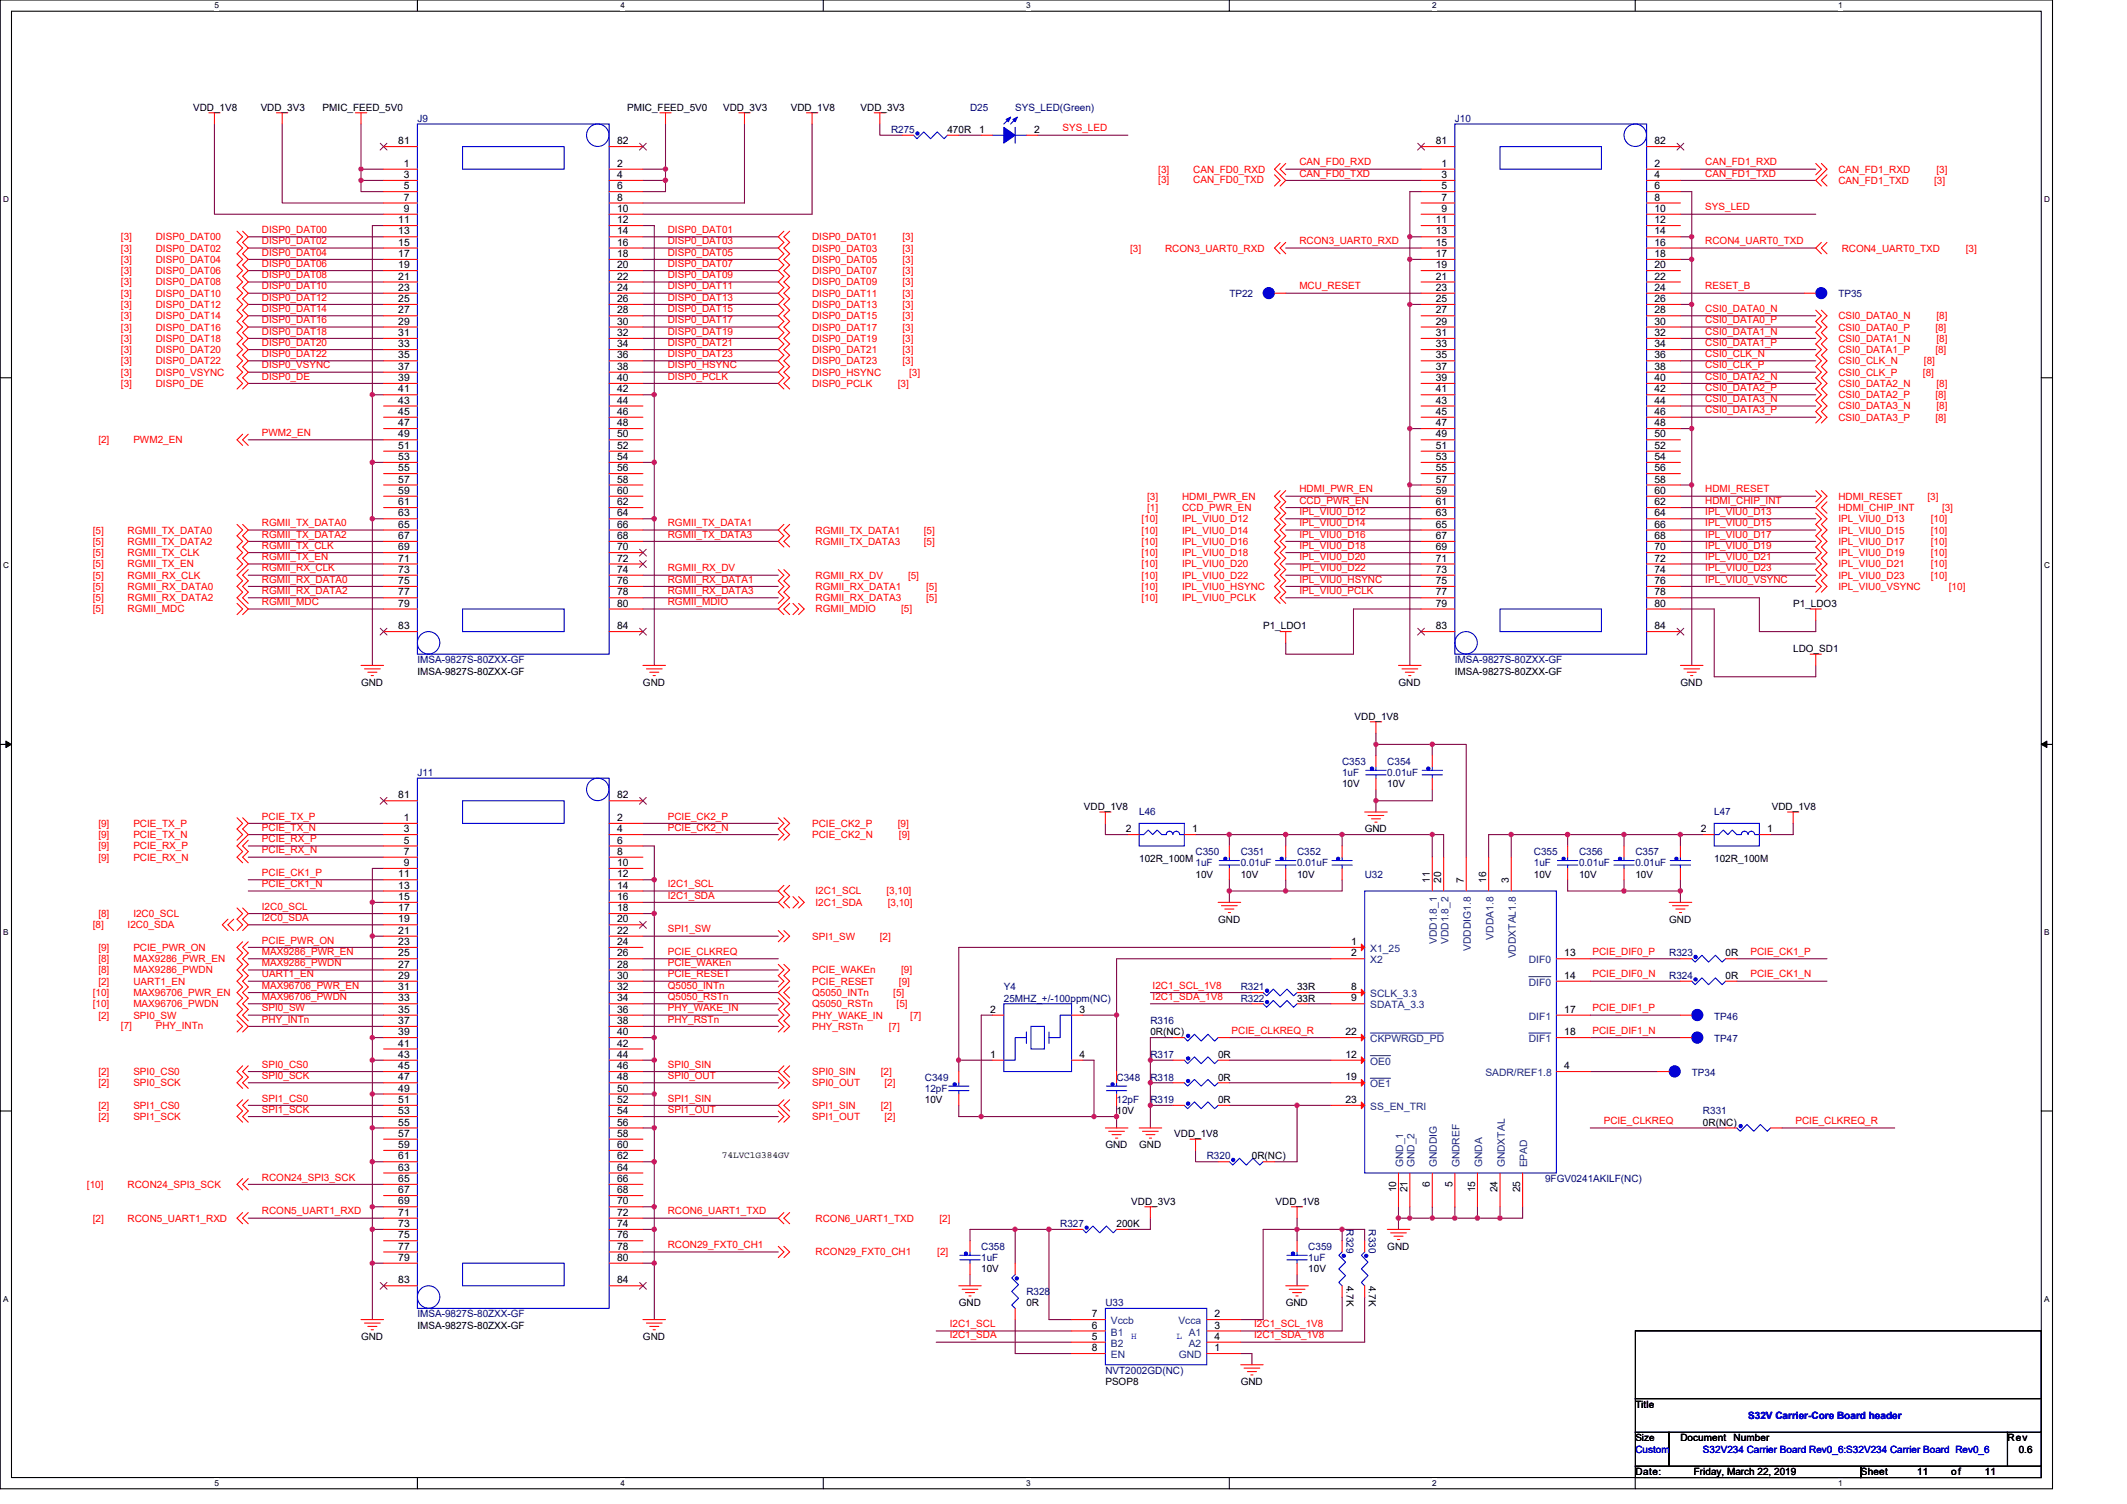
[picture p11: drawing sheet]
<svg xmlns="http://www.w3.org/2000/svg" width="297mm" height="210mm" viewBox="0 0 297 210" stroke-linecap="round" stroke-linejoin="round" font-family="sans-serif">
<defs><g id="words">
<g font-size="1.4">
<text x="27" y="15.4">VDD_1V8</text>
<text x="36.4" y="15.4">VDD_3V3</text>
<text x="45.1" y="15.4">PMIC_FEED_5V0</text>
<text x="87.6" y="15.4">PMIC_FEED_5V0</text>
<text x="101" y="15.4">VDD_3V3</text>
<text x="110.4" y="15.4">VDD_1V8</text>
<text x="120.2" y="15.4">VDD_3V3</text>
<text x="55.6" y="20.1">81</text>
<text x="56.4" y="23.3">1</text>
<text x="86.2" y="23.3">2</text>
<text x="86.2" y="20.1">82</text>
<text x="132.3" y="18.6">470R</text>
<text x="136.7" y="18.5">1</text>
<text x="144.4" y="18.5">2</text>
<text x="200.5" y="20.1">81</text>
<text x="201.3" y="23.3">1</text>
<text x="231.1" y="23.3">2</text>
<text x="231.1" y="20.1">82</text>
<text x="56.4" y="29.6">9</text>
<text x="56.4" y="28">7</text>
<text x="56.4" y="26.4">5</text>
<text x="56.4" y="24.8">3</text>
<text x="86.2" y="29.6">10</text>
<text x="86.2" y="28">8</text>
<text x="86.2" y="26.4">6</text>
<text x="86.2" y="24.8">4</text>
<text x="201.3" y="29.6">9</text>
<text x="201.3" y="28">7</text>
<text x="201.3" y="26.4">5</text>
<text x="201.3" y="24.8">3</text>
<text x="231.1" y="29.6">10</text>
<text x="231.1" y="28">8</text>
<text x="231.1" y="26.4">6</text>
<text x="231.1" y="24.8">4</text>
<text x="55.6" y="31.2">11</text>
<text x="55.6" y="32.7">13</text>
<text x="55.6" y="34.3">15</text>
<text x="55.6" y="35.9">17</text>
<text x="86.2" y="31.2">12</text>
<text x="86.2" y="32.7">14</text>
<text x="86.2" y="34.3">16</text>
<text x="86.2" y="35.9">18</text>
<text x="200.5" y="31.2">11</text>
<text x="200.5" y="32.7">13</text>
<text x="200.5" y="34.3">15</text>
<text x="200.5" y="35.9">17</text>
<text x="231.1" y="31.2">12</text>
<text x="231.1" y="32.7">14</text>
<text x="231.1" y="34.3">16</text>
<text x="231.1" y="35.9">18</text>
<text x="55.6" y="37.4">19</text>
<text x="55.6" y="39">21</text>
<text x="55.6" y="40.6">23</text>
<text x="86.2" y="37.4">20</text>
<text x="86.2" y="39">22</text>
<text x="86.2" y="40.6">24</text>
<text x="200.5" y="37.4">19</text>
<text x="200.5" y="39">21</text>
<text x="200.5" y="40.6">23</text>
<text x="231.1" y="37.4">20</text>
<text x="231.1" y="39">22</text>
<text x="231.1" y="40.6">24</text>
<text x="55.6" y="42.2">25</text>
<text x="55.6" y="43.8">27</text>
<text x="55.6" y="45.3">29</text>
<text x="55.6" y="46.9">31</text>
<text x="86.2" y="42.2">26</text>
<text x="86.2" y="43.8">28</text>
<text x="86.2" y="45.3">30</text>
<text x="86.2" y="46.9">32</text>
<text x="200.5" y="42.2">25</text>
<text x="200.5" y="43.8">27</text>
<text x="200.5" y="45.3">29</text>
<text x="200.5" y="46.9">31</text>
<text x="231.1" y="42.2">26</text>
<text x="231.1" y="43.8">28</text>
<text x="231.1" y="45.3">30</text>
<text x="231.1" y="46.9">32</text>
<text x="55.6" y="48.5">33</text>
<text x="55.6" y="50">35</text>
<text x="55.6" y="51.6">37</text>
<text x="55.6" y="53.2">39</text>
<text x="86.2" y="48.5">34</text>
<text x="86.2" y="50">36</text>
<text x="86.2" y="51.6">38</text>
<text x="86.2" y="53.2">40</text>
<text x="200.5" y="48.5">33</text>
<text x="200.5" y="50">35</text>
<text x="200.5" y="51.6">37</text>
<text x="200.5" y="53.2">39</text>
<text x="231.1" y="48.5">34</text>
<text x="231.1" y="50">36</text>
<text x="231.1" y="51.6">38</text>
<text x="231.1" y="53.2">40</text>
<text x="55.6" y="54.8">41</text>
<text x="55.6" y="56.3">43</text>
<text x="55.6" y="57.9">45</text>
<text x="55.6" y="59.5">47</text>
<text x="86.2" y="54.8">42</text>
<text x="86.2" y="56.3">44</text>
<text x="86.2" y="57.9">46</text>
<text x="86.2" y="59.5">48</text>
<text x="200.5" y="54.8">41</text>
<text x="200.5" y="56.3">43</text>
<text x="200.5" y="57.9">45</text>
<text x="200.5" y="59.5">47</text>
<text x="231.1" y="54.8">42</text>
<text x="231.1" y="56.3">44</text>
<text x="231.1" y="57.9">46</text>
<text x="231.1" y="59.5">48</text>
<text x="55.6" y="61.1">49</text>
<text x="55.6" y="62.7">51</text>
<text x="55.6" y="64.2">53</text>
<text x="55.6" y="65.8">55</text>
<text x="86.2" y="61.1">50</text>
<text x="86.2" y="62.7">52</text>
<text x="86.2" y="64.2">54</text>
<text x="86.2" y="65.8">56</text>
<text x="200.5" y="61.1">49</text>
<text x="200.5" y="62.7">51</text>
<text x="200.5" y="64.2">53</text>
<text x="200.5" y="65.8">55</text>
<text x="231.1" y="61.1">50</text>
<text x="231.1" y="62.7">52</text>
<text x="231.1" y="64.2">54</text>
<text x="231.1" y="65.8">56</text>
<text x="55.6" y="67.4">57</text>
<text x="55.6" y="68.9">59</text>
<text x="55.6" y="70.5">61</text>
<text x="86.2" y="67.4">58</text>
<text x="86.2" y="68.9">60</text>
<text x="86.2" y="70.5">62</text>
<text x="200.5" y="67.4">57</text>
<text x="200.5" y="68.9">59</text>
<text x="200.5" y="70.5">61</text>
<text x="231.1" y="67.4">58</text>
<text x="231.1" y="68.9">60</text>
<text x="231.1" y="70.5">62</text>
<text x="55.6" y="72.1">63</text>
<text x="55.6" y="73.7">65</text>
<text x="55.6" y="75.2">67</text>
<text x="55.6" y="76.8">69</text>
<text x="86.2" y="72.1">64</text>
<text x="86.2" y="73.7">66</text>
<text x="86.2" y="75.2">68</text>
<text x="86.2" y="76.8">70</text>
<text x="200.5" y="72.1">63</text>
<text x="200.5" y="73.7">65</text>
<text x="200.5" y="75.2">67</text>
<text x="200.5" y="76.8">69</text>
<text x="231.1" y="72.1">64</text>
<text x="231.1" y="73.7">66</text>
<text x="231.1" y="75.2">68</text>
<text x="231.1" y="76.8">70</text>
<text x="55.6" y="78.4">71</text>
<text x="55.6" y="80">73</text>
<text x="55.6" y="81.5">75</text>
<text x="55.6" y="83.1">77</text>
<text x="86.2" y="78.4">72</text>
<text x="86.2" y="80">74</text>
<text x="86.2" y="81.5">76</text>
<text x="86.2" y="83.1">78</text>
<text x="200.5" y="78.4">71</text>
<text x="200.5" y="80">73</text>
<text x="200.5" y="81.5">75</text>
<text x="200.5" y="83.1">77</text>
<text x="231.1" y="78.4">72</text>
<text x="231.1" y="80">74</text>
<text x="231.1" y="81.5">76</text>
<text x="231.1" y="83.1">78</text>
<text x="55.6" y="84.7">79</text>
<text x="55.6" y="87.8">83</text>
<text x="86.2" y="84.7">80</text>
<text x="86.2" y="87.8">84</text>
<text x="176.4" y="87.9">P1_LDO1</text>
<text x="200.5" y="84.7">79</text>
<text x="200.5" y="87.8">83</text>
<text x="231.1" y="84.7">80</text>
<text x="231.1" y="87.8">84</text>
<text x="250.4" y="84.7">P1_LDO3</text>
<text x="50.4" y="95.8">GND</text>
<text x="58.3" y="94.2">IMSA-9827S-80ZXX-GF</text>
<text x="89.8" y="95.8">GND</text>
<text x="195.3" y="95.8">GND</text>
<text x="203.2" y="94.2">IMSA-9827S-80ZXX-GF</text>
<text x="234.7" y="95.8">GND</text>
<text x="250.4" y="91">LDO_SD1</text>
<text x="189.2" y="100.5">VDD_1V8</text>
<text x="55.6" y="111.5">81</text>
<text x="86.2" y="111.5">82</text>
<text x="151.4" y="113.1">VDD_1V8</text>
<text x="187.4" y="109.9">10V</text>
<text x="193.7" y="109.9">10V</text>
<text x="247.4" y="113.1">VDD_1V8</text>
<text x="56.4" y="119.3">7</text>
<text x="56.4" y="117.8">5</text>
<text x="56.4" y="116.2">3</text>
<text x="56.4" y="114.6">1</text>
<text x="86.2" y="119.3">8</text>
<text x="86.2" y="117.8">6</text>
<text x="86.2" y="116.2">4</text>
<text x="86.2" y="114.6">2</text>
<text x="157.2" y="116.2">2</text>
<text x="166.5" y="116.2">1</text>
<text x="190.6" y="116.2">GND</text>
<text x="237.5" y="116.2">2</text>
<text x="246.8" y="116.2">1</text>
<text x="55.6" y="122.5">11</text>
<text x="55.6" y="124.1">13</text>
<text x="55.6" y="125.6">15</text>
<text x="56.4" y="120.9">9</text>
<text x="86.2" y="120.9">10</text>
<text x="86.2" y="122.5">12</text>
<text x="86.2" y="124.1">14</text>
<text x="86.2" y="125.6">16</text>
<text x="159.1" y="120.3">102R_100M</text>
<text x="167" y="122.5">10V</text>
<text x="173.3" y="122.5">10V</text>
<text x="181.1" y="122.5">10V</text>
<text x="199.7" y="123.3" transform="rotate(-90 199.7 123.3)">11</text>
<text x="201.3" y="123.3" transform="rotate(-90 201.3 123.3)">20</text>
<text x="204.4" y="123.3" transform="rotate(-90 204.4 123.3)">7</text>
<text x="207.6" y="123.3" transform="rotate(-90 207.6 123.3)">16</text>
<text x="210.7" y="123.3" transform="rotate(-90 210.7 123.3)">3</text>
<text x="214.2" y="122.5">10V</text>
<text x="220.5" y="122.5">10V</text>
<text x="228.4" y="122.5">10V</text>
<text x="239.4" y="120.3">102R_100M</text>
<text x="55.6" y="127.2">17</text>
<text x="55.6" y="128.8">19</text>
<text x="55.6" y="130.4">21</text>
<text x="55.6" y="131.9">23</text>
<text x="86.2" y="127.2">18</text>
<text x="86.2" y="128.8">20</text>
<text x="86.2" y="130.4">22</text>
<text x="86.2" y="131.9">24</text>
<text x="170.1" y="128.8">GND</text>
<text x="188.7" y="131.9">1</text>
<text x="233.1" y="128.8">GND</text>
<text x="55.6" y="133.5">25</text>
<text x="55.6" y="135.1">27</text>
<text x="55.6" y="136.7">29</text>
<text x="86.2" y="133.5">26</text>
<text x="86.2" y="135.1">28</text>
<text x="86.2" y="136.7">30</text>
<text x="188.7" y="133.5">2</text>
<text x="218.5" y="133.5">13</text>
<text x="218.5" y="136.7">14</text>
<text x="241" y="136.7">0R</text>
<text x="241" y="133.5">0R</text>
<text x="55.6" y="138.2">31</text>
<text x="55.6" y="139.8">33</text>
<text x="55.6" y="141.4">35</text>
<text x="55.6" y="143">37</text>
<text x="86.2" y="138.2">32</text>
<text x="86.2" y="139.8">34</text>
<text x="86.2" y="141.4">36</text>
<text x="86.2" y="143">38</text>
<text x="138.3" y="141.4">2</text>
<text x="150.7" y="141.4">3</text>
<text x="181.1" y="138.3">33R</text>
<text x="181.1" y="139.8">33R</text>
<text x="188.7" y="139.8">9</text>
<text x="188.7" y="138.2">8</text>
<text x="218.5" y="141.4">17</text>
<text x="55.6" y="144.5">39</text>
<text x="55.6" y="146.1">41</text>
<text x="55.6" y="147.7">43</text>
<text x="55.6" y="149.3">45</text>
<text x="86.2" y="144.5">40</text>
<text x="86.2" y="146.1">42</text>
<text x="86.2" y="147.7">44</text>
<text x="86.2" y="149.3">46</text>
<text x="138.3" y="147.7">1</text>
<text x="150.7" y="147.7">4</text>
<text x="160.7" y="144.6">0R(NC)</text>
<text x="170.1" y="147.7">0R</text>
<text x="187.9" y="144.5">22</text>
<text x="187.9" y="147.7">12</text>
<text x="218.5" y="144.5">18</text>
<text x="218.5" y="149.3">4</text>
<text x="55.6" y="150.8">47</text>
<text x="55.6" y="152.4">49</text>
<text x="55.6" y="154">51</text>
<text x="55.6" y="155.6">53</text>
<text x="86.2" y="150.8">48</text>
<text x="86.2" y="152.4">50</text>
<text x="86.2" y="154">52</text>
<text x="86.2" y="155.6">54</text>
<text x="129.2" y="154">10V</text>
<text x="155.9" y="155.6">10V</text>
<text x="170.1" y="150.9">0R</text>
<text x="170.1" y="154">0R</text>
<text x="187.9" y="150.8">19</text>
<text x="187.9" y="154">23</text>
<text x="55.6" y="157.1">55</text>
<text x="55.6" y="158.7">57</text>
<text x="55.6" y="160.3">59</text>
<text x="55.6" y="161.9">61</text>
<text x="86.2" y="157.1">56</text>
<text x="86.2" y="158.7">58</text>
<text x="86.2" y="160.3">60</text>
<text x="86.2" y="161.9">62</text>
<text x="154.4" y="160.3">GND</text>
<text x="159.1" y="160.3">GND</text>
<text x="164" y="158.7">VDD_1V8</text>
<text x="174.8" y="161.9">0R(NC)</text>
<text x="237.8" y="157.2">0R(NC)</text>
<text x="55.6" y="163.4">63</text>
<text x="55.6" y="165">65</text>
<text x="55.6" y="166.6">67</text>
<text x="86.2" y="163.4">64</text>
<text x="86.2" y="165">66</text>
<text x="86.2" y="166.6">68</text>
<text x="195" y="166.5" transform="rotate(-90 195 166.5)">10</text>
<text x="196.6" y="166.5" transform="rotate(-90 196.6 166.5)">21</text>
<text x="199.7" y="165.7" transform="rotate(-90 199.7 165.7)">6</text>
<text x="202.8" y="165.7" transform="rotate(-90 202.8 165.7)">5</text>
<text x="206" y="166.5" transform="rotate(-90 206 166.5)">15</text>
<text x="209.1" y="166.5" transform="rotate(-90 209.1 166.5)">24</text>
<text x="212.3" y="166.5" transform="rotate(-90 212.3 166.5)">25</text>
<text x="55.6" y="168.1">69</text>
<text x="55.6" y="169.7">71</text>
<text x="55.6" y="171.3">73</text>
<text x="55.6" y="172.9">75</text>
<text x="86.2" y="168.1">70</text>
<text x="86.2" y="169.7">72</text>
<text x="86.2" y="171.3">74</text>
<text x="86.2" y="172.9">76</text>
<text x="155.9" y="171.3">200K</text>
<text x="158" y="168.2">VDD_3V3</text>
<text x="178.1" y="168.2">VDD_1V8</text>
<text x="55.6" y="174.5">77</text>
<text x="55.6" y="176">79</text>
<text x="55.6" y="179.2">83</text>
<text x="86.2" y="174.5">78</text>
<text x="86.2" y="176">80</text>
<text x="86.2" y="179.2">84</text>
<text x="137" y="177.6">10V</text>
<text x="182.7" y="177.6">10V</text>
<text x="188" y="179.5" transform="rotate(90 188 179.5)">4.7K</text>
<text x="191.2" y="179.5" transform="rotate(90 191.2 179.5)">4.7K</text>
<text x="193.7" y="174.5">GND</text>
<text x="58.3" y="185.5">IMSA-9827S-80ZXX-GF</text>
<text x="133.9" y="182.4">GND</text>
<text x="143.3" y="182.4">0R</text>
<text x="152.5" y="185.5">6</text>
<text x="152.5" y="183.9">7</text>
<text x="169.6" y="183.9">2</text>
<text x="169.6" y="185.5">3</text>
<text x="179.6" y="182.4">GND</text>
<text x="50.4" y="187.1">GND</text>
<text x="89.8" y="187.1">GND</text>
<text x="152.5" y="187">5</text>
<text x="152.5" y="188.6">8</text>
<text x="169.6" y="188.6">1</text>
<text x="169.6" y="187">4</text>
<text x="154.4" y="193.4">PSOP8</text>
<text x="173.3" y="193.4">GND</text>
<text x="228.4" y="196.5">Title</text>
<text x="228.4" y="201.2">Size</text>
<text x="234.7" y="201.3">Document</text>
<text x="242.1" y="201.3">Number</text>
<text x="280.3" y="201.3">Rev</text>
<text x="281.9" y="202.8">0.6</text>
<text x="228.4" y="206">Date:</text>
<text x="236.6" y="206">Friday, March 22, 2019</text>
<text x="259.9" y="206">Sheet</text>
<text x="267.8" y="206">11</text>
<text x="272.5" y="206">of</text>
<text x="277.2" y="206">11</text>
</g>
<g font-size="1.4" fill="#000080">
<text x="58.3" y="17">J9</text>
<text x="135.5" y="15.4">D25</text>
<text x="141.8" y="15.4">SYS_LED(Green)</text>
<text x="203.2" y="17">J10</text>
<text x="124.4" y="18.6">R275</text>
<text x="171.7" y="41.4">TP22</text>
<text x="256.7" y="41.4">TP35</text>
<text x="58.3" y="92.6">IMSA-9827S-80ZXX-GF</text>
<text x="203.2" y="92.6">IMSA-9827S-80ZXX-GF</text>
<text x="187.4" y="106.8">C353</text>
<text x="193.7" y="106.8">C354</text>
<text x="58.3" y="108.4">J11</text>
<text x="159.1" y="113.9">L46</text>
<text x="187.4" y="108.4">1uF</text>
<text x="193.7" y="108.4">0.01uF</text>
<text x="239.4" y="113.9">L47</text>
<text x="167" y="119.4">C350</text>
<text x="173.3" y="119.4">C351</text>
<text x="181.1" y="119.4">C352</text>
<text x="214.2" y="119.4">C355</text>
<text x="220.5" y="119.4">C356</text>
<text x="228.4" y="119.4">C357</text>
<text x="167" y="120.9">1uF</text>
<text x="173.3" y="120.9">0.01uF</text>
<text x="181.1" y="120.9">0.01uF</text>
<text x="190.6" y="122.5">U32</text>
<text x="214.2" y="120.9">1uF</text>
<text x="220.5" y="120.9">0.01uF</text>
<text x="228.4" y="120.9">0.01uF</text>
<text x="233.1" y="136.7">R324</text>
<text x="233.1" y="133.5">R323</text>
<text x="140.2" y="138.3">Y4</text>
<text x="140.2" y="139.8">25MHZ_+/-100ppm(NC)</text>
<text x="160.7" y="143">R316</text>
<text x="173.3" y="138.3">R321</text>
<text x="173.3" y="139.8">R322</text>
<text x="239.4" y="142.4">TP46</text>
<text x="160.7" y="147.7">R317</text>
<text x="239.4" y="145.5">TP47</text>
<text x="129.2" y="150.9">C349</text>
<text x="129.2" y="152.4">12pF</text>
<text x="155.9" y="150.9">C348</text>
<text x="155.9" y="154">12pF</text>
<text x="160.7" y="150.9">R318</text>
<text x="160.7" y="154">R319</text>
<text x="236.3" y="150.2">TP34</text>
<text x="237.8" y="155.6">R331</text>
<text x="168.5" y="161.9">R320</text>
<text x="215.8" y="165">9FGV0241AKILF(NC)</text>
<text x="148.1" y="171.3">R327</text>
<text x="188" y="171.6" transform="rotate(90 188 171.6)">R329</text>
<text x="191.2" y="171.6" transform="rotate(90 191.2 171.6)">R330</text>
<text x="137" y="174.5">C358</text>
<text x="137" y="176.1">1uF</text>
<text x="182.7" y="174.5">C359</text>
<text x="182.7" y="176.1">1uF</text>
<text x="58.3" y="183.9">IMSA-9827S-80ZXX-GF</text>
<text x="143.3" y="180.8">R328</text>
<text x="154.4" y="182.4">U33</text>
<text x="154.4" y="191.8">NVT2002GD(NC)</text>
</g>
<g font-size="1.4" fill="#f00">
<text x="148.4" y="18.4">SYS_LED</text>
<text x="181.5" y="23.1">CAN_FD0_RXD</text>
<text x="238.1" y="23.1">CAN_FD1_RXD</text>
<text x="161.8" y="25.5">[3]</text>
<text x="161.8" y="24.1">[3]</text>
<text x="166.6" y="25.5">CAN_FD0_TXD</text>
<text x="166.6" y="24.1">CAN_FD0_RXD</text>
<text x="181.5" y="24.7">CAN_FD0_TXD</text>
<text x="238.1" y="24.7">CAN_FD1_TXD</text>
<text x="238.1" y="29.4">SYS_LED</text>
<text x="256.7" y="24.1">CAN_FD1_RXD</text>
<text x="256.7" y="25.7">CAN_FD1_TXD</text>
<text x="270.1" y="25.7">[3]</text>
<text x="270.4" y="24.1">[3]</text>
<text x="16.9" y="35.1">[3]</text>
<text x="16.9" y="33.5">[3]</text>
<text x="21.8" y="35.1">DISP0_DAT02</text>
<text x="21.8" y="33.5">DISP0_DAT00</text>
<text x="36.6" y="35.7">DISP0_DAT04</text>
<text x="36.6" y="34.1">DISP0_DAT02</text>
<text x="36.6" y="32.5">DISP0_DAT00</text>
<text x="93.3" y="35.7">DISP0_DAT05</text>
<text x="93.3" y="34.1">DISP0_DAT03</text>
<text x="93.3" y="32.5">DISP0_DAT01</text>
<text x="113.4" y="35.1">DISP0_DAT03</text>
<text x="113.4" y="33.5">DISP0_DAT01</text>
<text x="126" y="35.1">[3]</text>
<text x="126" y="33.5">[3]</text>
<text x="157.8" y="35.1">[3]</text>
<text x="162.7" y="35.1">RCON3_UART0_RXD</text>
<text x="181.5" y="34.1">RCON3_UART0_RXD</text>
<text x="238.1" y="34.1">RCON4_UART0_TXD</text>
<text x="257.2" y="35.1">RCON4_UART0_TXD</text>
<text x="274.5" y="35.1">[3]</text>
<text x="16.9" y="36.7">[3]</text>
<text x="16.9" y="38.3">[3]</text>
<text x="16.9" y="39.8">[3]</text>
<text x="16.9" y="41.4">[3]</text>
<text x="21.8" y="36.7">DISP0_DAT04</text>
<text x="21.8" y="38.3">DISP0_DAT06</text>
<text x="21.8" y="39.8">DISP0_DAT08</text>
<text x="21.8" y="41.4">DISP0_DAT10</text>
<text x="36.6" y="42">DISP0_DAT12</text>
<text x="36.6" y="40.4">DISP0_DAT10</text>
<text x="36.6" y="38.8">DISP0_DAT08</text>
<text x="36.6" y="37.3">DISP0_DAT06</text>
<text x="93.3" y="42">DISP0_DAT13</text>
<text x="93.3" y="40.4">DISP0_DAT11</text>
<text x="93.3" y="38.8">DISP0_DAT09</text>
<text x="93.3" y="37.3">DISP0_DAT07</text>
<text x="113.4" y="38.3">DISP0_DAT07</text>
<text x="113.4" y="36.7">DISP0_DAT05</text>
<text x="113.4" y="41.4">DISP0_DAT11</text>
<text x="113.4" y="39.8">DISP0_DAT09</text>
<text x="126" y="38.3">[3]</text>
<text x="126" y="36.7">[3]</text>
<text x="126" y="41.4">[3]</text>
<text x="126" y="39.8">[3]</text>
<text x="181.5" y="40.4">MCU_RESET</text>
<text x="238.1" y="40.4">RESET_B</text>
<text x="16.9" y="43">[3]</text>
<text x="16.9" y="44.6">[3]</text>
<text x="16.9" y="46.1">[3]</text>
<text x="16.9" y="47.7">[3]</text>
<text x="21.8" y="43">DISP0_DAT12</text>
<text x="21.8" y="44.6">DISP0_DAT14</text>
<text x="21.8" y="46.1">DISP0_DAT16</text>
<text x="21.8" y="47.7">DISP0_DAT18</text>
<text x="36.6" y="46.7">DISP0_DAT18</text>
<text x="36.6" y="45.1">DISP0_DAT16</text>
<text x="36.6" y="43.6">DISP0_DAT14</text>
<text x="93.3" y="46.7">DISP0_DAT19</text>
<text x="93.3" y="45.1">DISP0_DAT17</text>
<text x="93.3" y="43.6">DISP0_DAT15</text>
<text x="113.4" y="44.6">DISP0_DAT15</text>
<text x="113.4" y="43">DISP0_DAT13</text>
<text x="113.4" y="47.7">DISP0_DAT19</text>
<text x="113.4" y="46.1">DISP0_DAT17</text>
<text x="126" y="44.6">[3]</text>
<text x="126" y="43">[3]</text>
<text x="126" y="47.7">[3]</text>
<text x="126" y="46.1">[3]</text>
<text x="238.1" y="43.6">CSI0_DATA0_N</text>
<text x="238.1" y="45.1">CSI0_DATA0_P</text>
<text x="238.1" y="46.7">CSI0_DATA1_N</text>
<text x="256.7" y="44.6">CSI0_DATA0_N</text>
<text x="256.7" y="46.1">CSI0_DATA0_P</text>
<text x="256.7" y="47.7">CSI0_DATA1_N</text>
<text x="270.3" y="46.1">[8]</text>
<text x="270.4" y="44.6">[8]</text>
<text x="270.4" y="47.7">[8]</text>
<text x="16.9" y="49.3">[3]</text>
<text x="16.9" y="50.9">[3]</text>
<text x="16.9" y="52.5">[3]</text>
<text x="21.8" y="49.3">DISP0_DAT20</text>
<text x="21.8" y="50.9">DISP0_DAT22</text>
<text x="21.8" y="52.5">DISP0_VSYNC</text>
<text x="36.6" y="53">DISP0_DE</text>
<text x="36.6" y="51.4">DISP0_VSYNC</text>
<text x="36.6" y="49.8">DISP0_DAT22</text>
<text x="36.6" y="48.3">DISP0_DAT20</text>
<text x="93.3" y="53">DISP0_PCLK</text>
<text x="93.3" y="51.4">DISP0_HSYNC</text>
<text x="93.3" y="49.8">DISP0_DAT23</text>
<text x="93.3" y="48.3">DISP0_DAT21</text>
<text x="113.4" y="50.9">DISP0_DAT23</text>
<text x="113.4" y="49.3">DISP0_DAT21</text>
<text x="113.4" y="52.5">DISP0_HSYNC</text>
<text x="126" y="50.9">[3]</text>
<text x="126" y="49.3">[3]</text>
<text x="127" y="52.5">[3]</text>
<text x="238.1" y="49.8">CSI0_CLK_N</text>
<text x="238.1" y="51.4">CSI0_CLK_P</text>
<text x="238.1" y="53">CSI0_DATA2_N</text>
<text x="238.1" y="48.3">CSI0_DATA1_P</text>
<text x="256.7" y="50.9">CSI0_CLK_N</text>
<text x="256.7" y="49.3">CSI0_DATA1_P</text>
<text x="256.7" y="52.5">CSI0_CLK_P</text>
<text x="268.5" y="52.5">[8]</text>
<text x="268.7" y="50.9">[8]</text>
<text x="270.3" y="49.3">[8]</text>
<text x="16.9" y="54">[3]</text>
<text x="21.8" y="54">DISP0_DE</text>
<text x="113.4" y="54">DISP0_PCLK</text>
<text x="125.4" y="54">[3]</text>
<text x="238.1" y="54.6">CSI0_DATA2_P</text>
<text x="238.1" y="56.2">CSI0_DATA3_N</text>
<text x="238.1" y="57.7">CSI0_DATA3_P</text>
<text x="256.7" y="54">CSI0_DATA2_N</text>
<text x="256.7" y="55.6">CSI0_DATA2_P</text>
<text x="256.7" y="57.2">CSI0_DATA3_N</text>
<text x="256.7" y="58.7">CSI0_DATA3_P</text>
<text x="270.3" y="55.6">[8]</text>
<text x="270.3" y="58.7">[8]</text>
<text x="270.4" y="54">[8]</text>
<text x="270.4" y="57.2">[8]</text>
<text x="13.7" y="61.9">[2]</text>
<text x="18.6" y="61.9">PWM2_EN</text>
<text x="36.6" y="60.9">PWM2_EN</text>
<text x="160.2" y="69.8">[3]</text>
<text x="160.2" y="71.3">[1]</text>
<text x="165.1" y="69.8">HDMI_PWR_EN</text>
<text x="165.1" y="71.3">CCD_PWR_EN</text>
<text x="181.5" y="71.9">IPL_VIU0_D12</text>
<text x="181.5" y="68.7">HDMI_PWR_EN</text>
<text x="181.5" y="70.3">CCD_PWR_EN</text>
<text x="238.1" y="71.9">IPL_VIU0_D13</text>
<text x="238.1" y="68.7">HDMI_RESET</text>
<text x="238.1" y="70.3">HDMI_CHIP_INT</text>
<text x="256.7" y="69.8">HDMI_RESET</text>
<text x="256.7" y="71.3">HDMI_CHIP_INT</text>
<text x="269.2" y="69.8">[3]</text>
<text x="271.2" y="71.3">[3]</text>
<text x="13" y="74.5">[5]</text>
<text x="13" y="76.1">[5]</text>
<text x="13" y="77.6">[5]</text>
<text x="17.8" y="74.5">RGMII_TX_DATA0</text>
<text x="17.8" y="76.1">RGMII_TX_DATA2</text>
<text x="17.8" y="77.6">RGMII_TX_CLK</text>
<text x="36.6" y="73.5">RGMII_TX_DATA0</text>
<text x="36.6" y="75.1">RGMII_TX_DATA2</text>
<text x="36.6" y="76.6">RGMII_TX_CLK</text>
<text x="93.3" y="73.5">RGMII_TX_DATA1</text>
<text x="93.3" y="75.1">RGMII_TX_DATA3</text>
<text x="113.9" y="74.5">RGMII_TX_DATA1</text>
<text x="113.9" y="76.1">RGMII_TX_DATA3</text>
<text x="129" y="74.5">[5]</text>
<text x="129" y="76.1">[5]</text>
<text x="159.4" y="74.5">[10]</text>
<text x="159.4" y="72.9">[10]</text>
<text x="159.4" y="76.1">[10]</text>
<text x="159.4" y="77.6">[10]</text>
<text x="165.1" y="74.5">IPL_VIU0_D14</text>
<text x="165.1" y="72.9">IPL_VIU0_D12</text>
<text x="165.1" y="76.1">IPL_VIU0_D16</text>
<text x="165.1" y="77.6">IPL_VIU0_D18</text>
<text x="181.5" y="73.5">IPL_VIU0_D14</text>
<text x="181.5" y="75.1">IPL_VIU0_D16</text>
<text x="181.5" y="76.6">IPL_VIU0_D18</text>
<text x="238.1" y="73.5">IPL_VIU0_D15</text>
<text x="238.1" y="75.1">IPL_VIU0_D17</text>
<text x="238.1" y="76.6">IPL_VIU0_D19</text>
<text x="256.7" y="72.9">IPL_VIU0_D13</text>
<text x="256.7" y="74.5">IPL_VIU0_D15</text>
<text x="256.7" y="76.1">IPL_VIU0_D17</text>
<text x="256.7" y="77.6">IPL_VIU0_D19</text>
<text x="269.6" y="72.9">[10]</text>
<text x="269.6" y="74.5">[10]</text>
<text x="269.6" y="76.1">[10]</text>
<text x="269.6" y="77.6">[10]</text>
<text x="13" y="82.4">[5]</text>
<text x="13" y="80.8">[5]</text>
<text x="13" y="83.9">[5]</text>
<text x="13" y="79.2">[5]</text>
<text x="17.8" y="82.4">RGMII_RX_DATA0</text>
<text x="17.8" y="80.8">RGMII_RX_CLK</text>
<text x="17.8" y="83.9">RGMII_RX_DATA2</text>
<text x="17.8" y="79.2">RGMII_TX_EN</text>
<text x="36.6" y="78.2">RGMII_TX_EN</text>
<text x="36.6" y="79.8">RGMII_RX_CLK</text>
<text x="36.6" y="81.3">RGMII_RX_DATA0</text>
<text x="36.6" y="82.9">RGMII_RX_DATA2</text>
<text x="93.3" y="79.8">RGMII_RX_DV</text>
<text x="93.3" y="81.3">RGMII_RX_DATA1</text>
<text x="93.3" y="82.9">RGMII_RX_DATA3</text>
<text x="113.9" y="80.8">RGMII_RX_DV</text>
<text x="113.9" y="82.4">RGMII_RX_DATA1</text>
<text x="113.9" y="83.9">RGMII_RX_DATA3</text>
<text x="126.8" y="80.8">[5]</text>
<text x="129.3" y="82.4">[5]</text>
<text x="129.3" y="83.9">[5]</text>
<text x="159.4" y="79.2">[10]</text>
<text x="159.4" y="80.8">[10]</text>
<text x="159.4" y="82.4">[10]</text>
<text x="159.4" y="83.9">[10]</text>
<text x="165.1" y="79.2">IPL_VIU0_D20</text>
<text x="165.1" y="80.8">IPL_VIU0_D22</text>
<text x="165.1" y="82.4">IPL_VIU0_HSYNC</text>
<text x="165.1" y="83.9">IPL_VIU0_PCLK</text>
<text x="181.5" y="78.2">IPL_VIU0_D20</text>
<text x="181.5" y="79.8">IPL_VIU0_D22</text>
<text x="181.5" y="81.3">IPL_VIU0_HSYNC</text>
<text x="181.5" y="82.9">IPL_VIU0_PCLK</text>
<text x="238.1" y="78.2">IPL_VIU0_D21</text>
<text x="238.1" y="79.8">IPL_VIU0_D23</text>
<text x="238.1" y="81.3">IPL_VIU0_VSYNC</text>
<text x="256.7" y="79.2">IPL_VIU0_D21</text>
<text x="256.7" y="80.8">IPL_VIU0_D23</text>
<text x="256.7" y="82.4">IPL_VIU0_VSYNC</text>
<text x="269.6" y="79.2">[10]</text>
<text x="269.6" y="80.8">[10]</text>
<text x="272.2" y="82.4">[10]</text>
<text x="13" y="85.5">[5]</text>
<text x="17.8" y="85.5">RGMII_MDC</text>
<text x="36.6" y="84.5">RGMII_MDC</text>
<text x="93.3" y="84.5">RGMII_MDIO</text>
<text x="113.9" y="85.5">RGMII_MDIO</text>
<text x="125.9" y="85.5">[5]</text>
<text x="13.7" y="118.6">[9]</text>
<text x="13.7" y="115.4">[9]</text>
<text x="13.7" y="117">[9]</text>
<text x="18.6" y="118.6">PCIE_RX_P</text>
<text x="18.6" y="115.4">PCIE_TX_P</text>
<text x="18.6" y="117">PCIE_TX_N</text>
<text x="36.6" y="119.1">PCIE_RX_N</text>
<text x="36.6" y="117.6">PCIE_RX_P</text>
<text x="36.6" y="114.4">PCIE_TX_P</text>
<text x="36.6" y="116">PCIE_TX_N</text>
<text x="93.3" y="114.4">PCIE_CK2_P</text>
<text x="93.3" y="116">PCIE_CK2_N</text>
<text x="113.4" y="115.4">PCIE_CK2_P</text>
<text x="113.4" y="117">PCIE_CK2_N</text>
<text x="125.4" y="115.4">[9]</text>
<text x="125.5" y="117">[9]</text>
<text x="13.7" y="120.2">[9]</text>
<text x="18.6" y="120.2">PCIE_RX_N</text>
<text x="36.6" y="122.3">PCIE_CK1_P</text>
<text x="36.6" y="123.9">PCIE_CK1_N</text>
<text x="93.3" y="125.5">I2C1_SDA</text>
<text x="93.3" y="123.9">I2C1_SCL</text>
<text x="113.9" y="124.9">I2C1_SCL</text>
<text x="123.8" y="124.9">[3,10]</text>
<text x="13" y="129.6">[8]</text>
<text x="13.7" y="128">[8]</text>
<text x="17.8" y="129.6">I2C0_SDA</text>
<text x="18.6" y="128">I2C0_SCL</text>
<text x="36.6" y="127">I2C0_SCL</text>
<text x="36.6" y="128.6">I2C0_SDA</text>
<text x="36.6" y="131.7">PCIE_PWR_ON</text>
<text x="93.3" y="130.2">SPI1_SW</text>
<text x="113.4" y="131.2">SPI1_SW</text>
<text x="113.9" y="126.4">I2C1_SDA</text>
<text x="122.9" y="131.2">[2]</text>
<text x="124" y="126.4">[3,10]</text>
<text x="13.7" y="137.5">[2]</text>
<text x="13.7" y="134.3">[8]</text>
<text x="13.7" y="135.9">[8]</text>
<text x="13.7" y="132.8">[9]</text>
<text x="18.6" y="137.5">UART1_EN</text>
<text x="18.6" y="134.3">MAX9286_PWR_EN</text>
<text x="18.6" y="135.9">MAX9286_PWDN</text>
<text x="18.6" y="132.8">PCIE_PWR_ON</text>
<text x="36.6" y="136.5">UART1_EN</text>
<text x="36.6" y="133.3">MAX9286_PWR_EN</text>
<text x="36.6" y="134.9">MAX9286_PWDN</text>
<text x="93.3" y="136.5">PCIE_RESET</text>
<text x="93.3" y="134.9">PCIE_WAKEn</text>
<text x="93.3" y="133.3">PCIE_CLKREQ</text>
<text x="113.4" y="137.5">PCIE_RESET</text>
<text x="113.4" y="135.9">PCIE_WAKEn</text>
<text x="125.5" y="137.5">[9]</text>
<text x="125.9" y="135.9">[9]</text>
<text x="222.4" y="133.3">PCIE_DIF0_P</text>
<text x="222.4" y="136.5">PCIE_DIF0_N</text>
<text x="244.5" y="133.3">PCIE_CK1_P</text>
<text x="244.5" y="136.5">PCIE_CK1_N</text>
<text x="13" y="140.6">[10]</text>
<text x="13" y="139.1">[10]</text>
<text x="13.7" y="142.2">[2]</text>
<text x="16.9" y="143.6">[7]</text>
<text x="18.6" y="142.2">SPI0_SW</text>
<text x="18.6" y="140.6">MAX96706_PWDN</text>
<text x="18.6" y="139.1">MAX96706_PWR_EN</text>
<text x="21.8" y="143.6">PHY_INTn</text>
<text x="36.6" y="138">MAX96706_PWR_EN</text>
<text x="36.6" y="139.6">MAX96706_PWDN</text>
<text x="36.6" y="141.2">SPI0_SW</text>
<text x="36.6" y="142.8">PHY_INTn</text>
<text x="93.3" y="138">Q5050_INTn</text>
<text x="93.3" y="139.6">Q5050_RSTn</text>
<text x="93.3" y="141.2">PHY_WAKE_IN</text>
<text x="93.3" y="142.8">PHY_RSTn</text>
<text x="113.4" y="139.1">Q5050_INTn</text>
<text x="113.4" y="142.2">PHY_WAKE_IN</text>
<text x="113.4" y="143.8">PHY_RSTn</text>
<text x="113.4" y="140.6">Q5050_RSTn</text>
<text x="124.1" y="143.8">[7]</text>
<text x="124.8" y="139.1">[5]</text>
<text x="125.2" y="140.6">[5]</text>
<text x="127.1" y="142.2">[7]</text>
<text x="161" y="138">I2C1_SCL_1V8</text>
<text x="161" y="139.6">I2C1_SDA_1V8</text>
<text x="222.4" y="141.2">PCIE_DIF1_P</text>
<text x="36.6" y="149.1">SPI0_CS0</text>
<text x="93.3" y="149.1">SPI0_SIN</text>
<text x="172" y="144.3">PCIE_CLKREQ_R</text>
<text x="222.4" y="144.3">PCIE_DIF1_N</text>
<text x="13.7" y="150.1">[2]</text>
<text x="13.7" y="151.7">[2]</text>
<text x="13.7" y="154.8">[2]</text>
<text x="18.6" y="150.1">SPI0_CS0</text>
<text x="18.6" y="151.7">SPI0_SCK</text>
<text x="18.6" y="154.8">SPI1_CS0</text>
<text x="36.6" y="150.6">SPI0_SCK</text>
<text x="36.6" y="153.8">SPI1_CS0</text>
<text x="36.6" y="155.4">SPI1_SCK</text>
<text x="93.3" y="150.6">SPI0_OUT</text>
<text x="93.3" y="153.8">SPI1_SIN</text>
<text x="93.3" y="155.4">SPI1_OUT</text>
<text x="113.4" y="151.7">SPI0_OUT</text>
<text x="113.4" y="150.1">SPI0_SIN</text>
<text x="113.4" y="154.8">SPI1_SIN</text>
<text x="123" y="150.1">[2]</text>
<text x="123" y="154.8">[2]</text>
<text x="123.5" y="151.7">[2]</text>
<text x="13.7" y="156.4">[2]</text>
<text x="18.6" y="156.4">SPI1_SCK</text>
<text x="113.4" y="156.4">SPI1_OUT</text>
<text x="123.5" y="156.4">[2]</text>
<text x="224" y="157">PCIE_CLKREQ</text>
<text x="250.7" y="157">PCIE_CLKREQ_R</text>
<text x="12.1" y="165.8">[10]</text>
<text x="17.8" y="165.8">RCON24_SPI3_SCK</text>
<text x="36.6" y="164.8">RCON24_SPI3_SCK</text>
<text x="13" y="170.6">[2]</text>
<text x="17.8" y="170.6">RCON5_UART1_RXD</text>
<text x="36.6" y="169.5">RCON5_UART1_RXD</text>
<text x="93.3" y="169.5">RCON6_UART1_TXD</text>
<text x="113.9" y="170.6">RCON6_UART1_TXD</text>
<text x="131.2" y="170.6">[2]</text>
<text x="93.3" y="174.3">RCON29_FXT0_CH1</text>
<text x="113.9" y="175.3">RCON29_FXT0_CH1</text>
<text x="130.9" y="175.3">[2]</text>
<text x="132.6" y="185.3">I2C1_SCL</text>
<text x="175.2" y="185.3">I2C1_SCL_1V8</text>
<text x="132.6" y="186.9">I2C1_SDA</text>
<text x="175.2" y="186.9">I2C1_SDA_1V8</text>
</g>
<g font-size="1.4" fill="#004080">
<text x="200.7" y="131.8" transform="rotate(-90 200.7 131.8)">VDD1.8_1</text>
<text x="202.3" y="131.8" transform="rotate(-90 202.3 131.8)">VDD1.8_2</text>
<text x="208.6" y="131.2" transform="rotate(-90 208.6 131.2)">VDDA1.8</text>
<text x="191.4" y="132.9">X1_25</text>
<text x="191.4" y="134.5">X2</text>
<text x="205.4" y="132.8" transform="rotate(-90 205.4 132.8)">VDDDIG1.8</text>
<text x="211.7" y="133.8" transform="rotate(-90 211.7 133.8)">VDDXTAL1.8</text>
<text x="213.5" y="137.6">DIF0</text>
<text x="213.5" y="134.5">DIF0</text>
<text x="191.4" y="140.8">SDATA_3.3</text>
<text x="191.4" y="139.2">SCLK_3.3</text>
<text x="213.5" y="142.4">DIF1</text>
<text x="191.4" y="145.5">CKPWRGD_PD</text>
<text x="191.4" y="148.7">OE0</text>
<text x="213.5" y="145.5">DIF1</text>
<text x="191.4" y="151.8">OE1</text>
<text x="191.4" y="155">SS_EN_TRI</text>
<text x="207.4" y="150.2">SADR/REF1.8</text>
<text x="196" y="163" transform="rotate(-90 196 163)">GND_1</text>
<text x="197.5" y="163" transform="rotate(-90 197.5 163)">GND_2</text>
<text x="200.7" y="163" transform="rotate(-90 200.7 163)">GNDDIG</text>
<text x="203.8" y="163" transform="rotate(-90 203.8 163)">GNDREF</text>
<text x="207" y="163" transform="rotate(-90 207 163)">GNDA</text>
<text x="210.1" y="163" transform="rotate(-90 210.1 163)">GNDXTAL</text>
<text x="213.3" y="163" transform="rotate(-90 213.3 163)">EPAD</text>
<text x="155.1" y="184.9">Vccb</text>
<text x="164.6" y="184.9">Vcca</text>
<text x="155.1" y="186.5">B1</text>
<text x="155.1" y="188">B2</text>
<text x="155.1" y="189.6">EN</text>
<text x="164.6" y="189.6">GND</text>
<text x="166" y="186.5">A1</text>
<text x="166" y="188">A2</text>
</g>
<g font-size="1.4" fill="#00f">
<text x="228.4" y="202.8">Custom</text>
<text x="237.8" y="202.8">S32V234 Carrier Board Rev0_6:S32V234 Carrier Board Rev0_6</text>
<text x="244.1" y="198.2">S32V Carrier-Core Board header</text>
</g>
<text font-size="1.3" x="100.8" y="161.7">74LVC1G384GV</text>
<g font-size="1.3" fill="#00f">
<text x="158" y="186.9">H</text>
<text x="164.3" y="186.9">L</text>
</g>
<g font-size="1.1">
<text x="29.9" y="1.2">5</text>
<text x="86.6" y="1.2">4</text>
<text x="143.3" y="1.2">3</text>
<text x="200" y="1.2">2</text>
<text x="256.7" y="1.2">1</text>
<text x=".4" y="28.2">D</text>
<text x="285.5" y="28.2">D</text>
<text x=".4" y="79.4">C</text>
<text x="285.5" y="79.4">C</text>
<text x=".4" y="130.5">B</text>
<text x="285.5" y="130.5">B</text>
<text x=".4" y="181.7">A</text>
<text x="285.5" y="181.7">A</text>
<text x="29.9" y="207.5">5</text>
<text x="86.6" y="207.5">4</text>
<text x="143.3" y="207.5">3</text>
<text x="200" y="207.5">2</text>
<text x="256.7" y="207.5">1</text>
</g>
</g></defs>
<path d="M0 0h286.6v207.9h-286.6zM1.6 1.6h283.5v204.7h-283.5z" fill="none" stroke="#000" stroke-width=".15"/>
<g fill="#fff">
<path d="M29.9 .1h.7v1.3h-.7z"/>
<path d="M29.9 206.4h.7v1.3h-.7z"/>
</g>
<path d="M58.3 0v1.6M58.3 206.3v1.6" fill="none" stroke="#000" stroke-width=".15"/>
<g fill="#fff">
<path d="M86.6 .1h.6v1.3h-.6z"/>
<path d="M86.6 206.4h.6v1.3h-.6z"/>
</g>
<path d="M115 0v1.6M115 206.3v1.6" fill="none" stroke="#000" stroke-width=".15"/>
<g fill="#fff">
<path d="M143.3 .1h.6v1.3h-.6z"/>
<path d="M143.3 206.4h.6v1.3h-.6z"/>
</g>
<path d="M171.7 0v1.6M171.7 206.3v1.6" fill="none" stroke="#000" stroke-width=".15"/>
<g fill="#fff">
<path d="M200 .1h.6v1.3h-.6z"/>
<path d="M200 206.4h.6v1.3h-.6z"/>
</g>
<path d="M228.4 0v1.6M228.4 206.3v1.6" fill="none" stroke="#000" stroke-width=".15"/>
<g fill="#fff">
<path d="M256.7 .1h.6v1.3h-.6z"/>
<path d="M256.7 206.4h.6v1.3h-.6z"/>
<path d="M.4 27.2h.8v1.2h-.8z"/>
<path d="M285.5 27.2h.8v1.2h-.8z"/>
<path d="M.4 78.3h.8v1.3h-.8z"/>
<path d="M285.5 78.3h.8v1.3h-.8z"/>
</g>
<path d="M0 52.7h1.6M285.1 52.7h1.5" fill="none" stroke="#000" stroke-width=".15"/>
<g fill="#fff">
<path d="M.4 129.5h.8v1.3h-.8z"/>
<path d="M285.5 129.5h.7v1.3h-.7z"/>
</g>
<path d="M0 103.9h1.6M285.1 103.9h1.5" fill="none" stroke="#000" stroke-width=".15"/>
<path d="M.8 103.5l.8 .4-.8 .5zM285.1 103.9l.8-.4v.9z" fill="#000" stroke="#000" stroke-width=".14"/>
<g fill="#fff">
<path d="M.4 180.7h.8v1.3h-.8z"/>
<path d="M285.5 180.7h.7v1.3h-.7z"/>
</g>
<path d="M0 155.1h1.6M285.1 155.1h1.5M228.4 185.8h56.7v9.5h-56.7zM228.4 195.3h56.7v4.7h-56.7zM228.4 200h4.7v4.7h-4.7zM233.1 200h47.2v4.7h-47.2zM280.3 200h4.8v4.7h-4.8zM228.4 204.7h31.5v1.6h-31.5zM259.9 204.7h25.2v1.6h-25.2z" fill="none" stroke="#000" stroke-width=".15"/>
<g fill="none" stroke="#800040" stroke-width=".15">
<path d="M29.9 17.3v12.6h23.7M39.4 17.3v11h14.2M50.4 17.3v6.3M92.9 17.3v6.3M104 17.3v11h-14.2M113.4 17.3v12.6h-23.6M122.9 17.3v1.6h3.1M133.9 18.9h3.1M144.9 18.9h12.6M34.7 39.4h18.9M34.7 37.8h18.9M34.7 36.2h18.9"/>
<path d="M34.7 34.6h18.9M34.7 33.1h18.9M50.4 25.2v1.6h3.2M50.4 23.6v1.6h3.2M50.4 23.6h3.2M53.6 31.5h-1.6v23.6M89.8 23.6h3.1M89.8 25.2h3.1M89.8 39.4h18.9M89.8 37.8h18.9M89.8 36.2h18.9M89.8 34.6h18.9"/>
<path d="M89.8 33.1h18.9M89.8 31.5h1.6v23.6M92.9 23.6v1.6M92.9 25.2v1.6h-3.1M179.6 34.6h18.9M179.6 23.6h18.9M179.6 25.2h18.9M196.9 33.1v3.1M196.9 36.2v6.3M196.9 36.2h1.6M196.9 33.1h1.6M198.5 26.8h-1.6v6.3"/>
<path d="M234.7 36.2h1.6M234.7 26.8h1.6v6.3M234.7 29.9h18.9M234.7 34.6h18.9M234.7 23.6h18.9M234.7 25.2h18.9M234.7 33.1h1.6M236.3 33.1v3.1M236.3 36.2v6.3M34.7 52h18.9M34.7 50.4h18.9M34.7 48.8h18.9"/>
<path d="M34.7 47.2h18.9M34.7 45.7h18.9M34.7 44.1h18.9M34.7 42.5h18.9M34.7 40.9h18.9M34.7 53.5h18.9M52 55.1v9.5M52 55.1h1.6M89.8 55.1h1.6M89.8 53.5h18.9M89.8 52h18.9M89.8 50.4h18.9"/>
<path d="M89.8 48.8h18.9M89.8 47.2h18.9M89.8 45.7h18.9M89.8 44.1h18.9M89.8 42.5h18.9M89.8 40.9h18.9M91.4 55.1v9.5M179.6 40.9h18.9M196.9 42.5v17.3M196.9 59.8v7.9M196.9 42.5h1.6M196.9 59.8h1.6"/>
<path d="M234.7 42.5h1.6M234.7 59.8h1.6M234.7 40.9h17.3M234.7 50.4h18.9M234.7 52h18.9M234.7 55.1h18.9M234.7 53.5h18.9M234.7 44.1h18.9M234.7 45.7h18.9M234.7 48.8h18.9M234.7 47.2h18.9M234.7 56.7h18.9"/>
<path d="M234.7 58.3h18.9M236.3 42.5v17.3M236.3 59.8v7.9M34.7 74h18.9M34.7 75.6h18.9M34.7 77.2h18.9M34.7 78.7h18.9M34.7 61.4h18.9M52 72.4v20.5M52 72.4h1.6M53.6 64.6h-1.6v7.8M89.8 72.4h1.6"/>
<path d="M89.8 74h18.9M89.8 75.6h18.9M89.8 64.6h1.6M91.4 72.4v20.5M91.4 64.6v7.8M179.6 72.4h18.9M179.6 74h18.9M179.6 75.6h18.9M179.6 77.2h18.9M179.6 78.7h18.9M179.6 69.3h18.9M179.6 70.9h18.9"/>
<path d="M196.9 67.7v25.2M196.9 67.7h1.6M234.7 67.7h1.6M234.7 69.3h18.9M234.7 70.9h18.9M234.7 72.4h18.9M234.7 74h18.9M234.7 75.6h18.9M234.7 77.2h18.9M234.7 78.7h18.9M236.3 67.7v25.2M34.7 81.9h18.9"/>
<path d="M34.7 80.3h18.9M34.7 83.5h18.9M34.7 85h18.9M89.8 80.3h18.9M89.8 81.9h18.9M89.8 83.5h18.9M89.8 85h18.9M179.6 80.3h18.9M179.6 81.9h18.9M179.6 83.5h18.9M198.5 85h-9.5v6.3h-9.4v-1.6M234.7 85h4.7v9.5h14.2v-1.6"/>
<path d="M234.7 83.5h11v4.7h7.9v-1.6M234.7 80.3h18.9M234.7 81.9h18.9M34.7 118.1h18.9M34.7 115h18.9M34.7 116.5h18.9M34.7 119.7h18.9M89.8 118.1h1.6v4.7M89.8 115h18.9M89.8 116.5h18.9M154.4 115v1.5h3.1M167 116.5h4.7"/>
<path d="M171.7 116.5v1.6M171.7 116.5h7.9M179.6 116.5v1.6M179.6 116.5h7.8M187.4 116.5v1.6M187.4 116.5h12.6M192.1 110.2v1.6M192.1 111.8v1.6M192.1 102.4v1.5M192.1 103.9v1.6M192.1 103.9h7.9M200 116.5h1.6v3.2"/>
<path d="M200 103.9v1.6M200 116.5v3.2M200 110.2v1.6h-7.9M200 103.9h4.8v15.8M211 116.5h-3.1v3.2M211 116.5v3.2M211 116.5h7.9M218.9 116.5v1.6M218.9 116.5h7.9M226.8 116.5v1.6M226.8 116.5h7.9M234.7 116.5v1.6"/>
<path d="M234.7 116.5h3.1M250.4 115v1.5h-3.1M34.7 138.6h18.9M34.7 127.6h18.9M34.7 129.1h18.9M34.7 122.8h18.9M34.7 124.4h18.9M34.7 137h18.9M34.7 133.9h18.9M34.7 135.4h18.9M34.7 132.3h18.9M52 130.7v14.2"/>
<path d="M52 126v4.7M52 130.7h1.6M52 126h1.6M53.6 121.2h-1.6v4.8M89.8 130.7h18.9M89.8 127.6h1.6M89.8 122.8h1.6M89.8 126h18.9M89.8 124.4h18.9M89.8 138.6h18.9M89.8 137h18.9M89.8 135.4h18.9"/>
<path d="M89.8 133.9h18.9M91.4 122.8v4.8M91.4 127.6v17.3M160.7 138.6h14.1M171.7 122.8v1.6M171.7 124.4v1.6M171.7 124.4h7.9M179.6 122.8v1.6M182.7 138.6h3.2M185.9 133.9h-30v7.8M185.9 132.3h-52v15.7M187.4 122.8v1.6h-7.8"/>
<path d="M218.9 122.8v1.6h7.9M222.1 133.9h12.6M222.1 137h12.6M226.8 122.8v1.6M226.8 124.4h7.9M234.7 122.8v1.6M234.7 124.4v1.6M242.5 133.9h12.6M242.5 137h12.6M34.7 140.1h18.9M34.7 141.7h18.9M34.7 143.3h18.9"/>
<path d="M34.7 149.6h18.9M34.7 151.2h18.9M34.7 154.3h18.9M34.7 155.9h18.9M52 148v4.7M52 148h1.6M52 152.7v4.8M52 157.5v4.7M52 152.7h1.6M52 157.5h1.6M52 144.9v3.1M52 144.9h1.6"/>
<path d="M89.8 152.7h1.6M89.8 148h1.6M89.8 157.5h1.6M89.8 140.1h18.9M89.8 154.3h18.9M89.8 155.9h18.9M89.8 141.7h18.9M89.8 143.3h18.9M89.8 149.6h18.9M89.8 151.2h18.9M89.8 144.9h1.6M91.4 152.7v4.8"/>
<path d="M91.4 157.5v4.7M91.4 144.9v3.1M91.4 148v4.7M133.9 148v1.6M133.9 154.3v1.6h3.1M133.9 148h4.7M137 155.9h15.8M138.6 141.7h-1.6v14.2M151.2 141.7h4.7M151.2 148h1.6v7.9M152.8 155.9h3.1M155.9 141.7v7.9"/>
<path d="M155.9 154.3v1.6M155.9 155.9v1.6M160.7 154.3v3.2M160.7 148v3.2M160.7 151.2v3.1M160.7 154.3h3.1M160.7 151.2h3.1M160.7 140.1h14.1M160.7 148h3.1M163.8 144.9h-3.1v3.1M171.7 154.3h9.4M171.7 144.9h14.2"/>
<path d="M171.7 151.2h14.2M171.7 148h14.2M181.1 154.3v7.9h-3.1M181.1 154.3h4.8M182.7 140.1h3.2M222.1 149.6h9.4M222.1 141.7h12.6M222.1 144.9h12.6M222.1 157.5h18.9M248.9 157.5h15.7M34.7 170.1h18.9M34.7 165.4h18.9"/>
<path d="M52 168.5v3.1M52 162.2v6.3M52 171.6v4.8M52 168.5h1.6M52 162.2h1.6M52 171.6h1.6M52 176.4v7.8M52 176.4h1.6M89.8 171.6h1.6M89.8 168.5h1.6M89.8 162.2h1.6M89.8 176.4h1.6"/>
<path d="M89.8 170.1h18.9M89.8 174.8h18.9M91.4 171.6v4.8M91.4 168.5v3.1M91.4 162.2v6.3M91.4 176.4v7.8M135.5 177.9v1.6M141.8 171.6h-6.3v1.6M141.8 171.6v4.8M141.8 171.6h4.7M146.5 171.6v12.6h3.1M146.5 171.6h3.1"/>
<path d="M160.7 170.1v1.5h-3.2M167 160.6v1.6h3.1M181.1 177.9v1.6M181.1 170.1v1.5M181.1 171.6h-4.7v12.6h-3.1M181.1 171.6v1.6M181.1 171.6h6.3M187.4 171.6v1.6M187.4 171.6h3.2v1.6M195.3 168.5v1.6M195.3 170.1h1.6M195.3 170.1v1.5"/>
<path d="M196.9 168.5v1.6M196.9 170.1h3.1M200 168.5v1.6M200 170.1h3.2M203.2 168.5v1.6M203.2 170.1h3.1M206.3 168.5v1.6M206.3 170.1h3.2M209.5 168.5v1.6M212.6 168.5v1.6h-3.1M130.7 187.4h18.9M130.7 185.8h18.9"/>
<path d="M141.8 184.2v4.8h7.8M173.3 189h1.5v1.5M187.4 181.1v4.7h-14.1M190.6 181.1v6.3h-17.3"/>
</g>
<g fill="#f0f" stroke="#f0f" stroke-width=".15">
<circle cx="92.9" cy="23.6" r=".3"/>
<circle cx="92.9" cy="25.2" r=".31"/>
<circle cx="50.4" cy="23.6" r=".3"/>
<circle cx="50.4" cy="25.2" r=".3"/>
<circle cx="91.4" cy="144.9" r=".3"/>
<circle cx="91.4" cy="127.5" r=".31"/>
<circle cx="52" cy="144.9" r=".3"/>
<circle cx="52" cy="130.7" r=".31"/>
<circle cx="196.9" cy="36.2" r=".3"/>
<circle cx="236.2" cy="36.2" r=".3"/>
<circle cx="52" cy="126" r=".3"/>
<circle cx="196.9" cy="59.8" r=".3"/>
<circle cx="196.9" cy="42.5" r=".3"/>
<circle cx="236.2" cy="59.8" r=".3"/>
<circle cx="236.2" cy="42.5" r=".3"/>
<circle cx="91.4" cy="148" r=".31"/>
<circle cx="52" cy="148" r=".31"/>
<circle cx="52" cy="171.6" r=".31"/>
<circle cx="52" cy="168.5" r=".3"/>
<circle cx="91.4" cy="171.6" r=".31"/>
<circle cx="91.4" cy="168.5" r=".3"/>
<circle cx="91.4" cy="55.1" r=".3"/>
<circle cx="52" cy="55.1" r=".3"/>
<circle cx="52" cy="72.4" r=".31"/>
<circle cx="52" cy="157.5" r=".3"/>
<circle cx="52" cy="152.7" r=".3"/>
<circle cx="91.4" cy="72.4" r=".31"/>
<circle cx="91.4" cy="157.5" r=".3"/>
<circle cx="91.4" cy="152.7" r=".3"/>
<circle cx="52" cy="162.2" r=".31"/>
<circle cx="91.4" cy="162.2" r=".31"/>
<circle cx="196.9" cy="33" r=".3"/>
<circle cx="236.2" cy="33" r=".3"/>
<circle cx="91.4" cy="122.8" r=".31"/>
<circle cx="52" cy="176.4" r=".3"/>
<circle cx="91.4" cy="176.4" r=".3"/>
<circle cx="196.9" cy="67.7" r=".3"/>
<circle cx="236.2" cy="67.7" r=".3"/>
<circle cx="195.3" cy="170.1" r=".31"/>
<circle cx="209.5" cy="170.1" r=".31"/>
<circle cx="206.3" cy="170.1" r=".31"/>
<circle cx="203.2" cy="170.1" r=".31"/>
<circle cx="200" cy="170.1" r=".3"/>
<circle cx="196.9" cy="170.1" r=".3"/>
<circle cx="160.6" cy="154.3" r=".3"/>
<circle cx="181.1" cy="154.3" r=".3"/>
<circle cx="160.6" cy="148" r=".3"/>
<circle cx="160.6" cy="151.2" r=".3"/>
<circle cx="155.9" cy="141.7" r=".3"/>
<circle cx="155.9" cy="155.9" r=".31"/>
<circle cx="152.8" cy="155.9" r=".3"/>
<circle cx="137" cy="155.9" r=".3"/>
<circle cx="133.9" cy="148" r=".3"/>
<circle cx="171.7" cy="124.4" r=".31"/>
<circle cx="171.7" cy="116.5" r=".31"/>
<circle cx="187.4" cy="116.5" r=".31"/>
<circle cx="179.5" cy="116.5" r=".31"/>
<circle cx="192.1" cy="111.8" r=".3"/>
<circle cx="192.1" cy="103.9" r=".3"/>
<circle cx="200" cy="103.9" r=".3"/>
<circle cx="179.5" cy="124.4" r=".31"/>
<circle cx="234.7" cy="124.4" r=".31"/>
<circle cx="226.8" cy="124.4" r=".31"/>
<circle cx="234.7" cy="116.5" r=".31"/>
<circle cx="226.8" cy="116.5" r=".31"/>
<circle cx="200" cy="116.5" r=".3"/>
<circle cx="218.9" cy="116.5" r=".31"/>
<circle cx="211" cy="116.5" r=".31"/>
<circle cx="146.5" cy="171.6" r=".31"/>
<circle cx="141.7" cy="171.6" r=".3"/>
<circle cx="181.1" cy="171.6" r=".3"/>
<circle cx="187.4" cy="171.6" r=".31"/>
<circle cx="52" cy="64.5" r=".31"/>
<circle cx="91.4" cy="64.5" r=".31"/>
</g>
<g fill="none" stroke="#f00" stroke-width=".15">
<path d="M29.2 15.7h1.5M29.9 15.7v1.6M38.6 15.7h1.6M39.4 15.7v1.6M49.6 15.7h1.6M50.4 15.7v1.6M92.2 15.7h1.5M92.9 15.7v1.6M103.2 15.7h1.6M104 15.7v1.6M112.6 15.7h1.6M113.4 15.7v1.6"/>
<path d="M122.1 15.7h1.6M122.9 15.7v1.6M126 18.9h1.6M132.3 18.9h1.6M137 18.9h1.6M143.3 18.9h1.6M33.1 32.3l.8 .8-.8 .7 .8 .8-.8 .8 .8 .8-.8 .8 .8 .8-.8 .8 .8 .8-.8 .8 .8 .7-.8 .8 .8 .8-.8 .8 .8 .8-.8 .8 .8 .8-.8 .7 .8 .8-.8 .8 .8 .8-.8 .8 .8 .8-.8 .8 .8 .8-.8 .7 .8 .8-.8 .8M33.9 32.3l.8 .8-.8 .7 .8 .8-.8 .8 .8 .8-.8 .8 .8 .8-.8 .8 .8 .8-.8 .8 .8 .7-.8 .8 .8 .8-.8 .8 .8 .8-.8 .8 .8 .8-.8 .7 .8 .8-.8 .8 .8 .8-.8 .8 .8 .8-.8 .8 .8 .8-.8 .7 .8 .8-.8 .8M53.6 29.9h4.7M53.6 31.5h4.7M53.6 33.1h4.7M53.6 34.6h4.7"/>
<path d="M53.6 28.3h4.7M53.6 26.8h4.7M53.6 25.2h4.7M53.6 23.6h4.7M53.6 36.2h4.7M53.6 37.8h4.7M53.6 39.4h4.7M53.6 20.5h4.7M85.1 29.9h4.7M85.1 31.5h4.7M85.1 33.1h4.7M85.1 34.6h4.7"/>
<path d="M85.1 28.3h4.7M85.1 26.8h4.7M85.1 25.2h4.7M85.1 23.6h4.7M85.1 36.2h4.7M85.1 37.8h4.7M85.1 39.4h4.7M85.1 20.5h4.7M109.5 32.3l-.8 .8 .8 .7-.8 .8 .8 .8-.8 .8 .8 .8-.8 .8 .8 .8-.8 .8 .8 .8-.8 .7 .8 .8-.8 .8 .8 .8-.8 .8 .8 .8-.8 .8 .8 .7-.8 .8 .8 .8-.8 .8 .8 .8-.8 .8 .8 .8-.8 .8 .8 .7-.8 .8 .8 .8M110.3 32.3l-.8 .8 .8 .7-.8 .8 .8 .8-.8 .8 .8 .8-.8 .8 .8 .8-.8 .8 .8 .8-.8 .7 .8 .8-.8 .8 .8 .8-.8 .8 .8 .8-.8 .8 .8 .7-.8 .8 .8 .8-.8 .8 .8 .8-.8 .8 .8 .8-.8 .8 .8 .7-.8 .8 .8 .8M178 24.4l.8 .8-.8 .8M178.8 33.8l-.8 .8 .8 .8"/>
<path d="M178.8 22.8l-.8 .8 1.6 1.6-.8 .8M179.6 33.8l-.8 .8 .8 .8M179.6 22.8l-.8 .8 .8 .8M198.5 29.9h4.7M198.5 31.5h4.7M198.5 33.1h4.7M198.5 34.6h4.7M198.5 28.3h4.7M198.5 26.8h4.7M198.5 25.2h4.7M198.5 23.6h4.7M198.5 36.2h4.7"/>
<path d="M198.5 37.8h4.7M198.5 39.4h4.7M198.5 20.5h4.7M230 29.9h4.7M230 31.5h4.7M230 33.1h4.7M230 34.6h4.7M230 28.3h4.7M230 26.8h4.7M230 25.2h4.7M230 23.6h4.7M230 36.2h4.7"/>
<path d="M230 37.8h4.7M230 39.4h4.7M230 20.5h4.7M253.6 22.8l.8 .8-.8 .8M254.4 22.8l.7 .8-1.5 1.6 .8 .8M254.4 33.8l-.8 .8 .8 .8M255.1 33.8l-.7 .8 .7 .8M255.1 24.4l-.7 .8 .7 .8M53.6 40.9h4.7M53.6 42.5h4.7M53.6 44.1h4.7M53.6 45.7h4.7"/>
<path d="M53.6 47.2h4.7M53.6 48.8h4.7M53.6 50.4h4.7M53.6 52h4.7M53.6 53.5h4.7M53.6 55.1h4.7M53.6 56.7h4.7M53.6 58.3h4.7M53.6 59.8h4.7M85.1 40.9h4.7M85.1 42.5h4.7M85.1 44.1h4.7"/>
<path d="M85.1 45.7h4.7M85.1 47.2h4.7M85.1 48.8h4.7M85.1 50.4h4.7M85.1 52h4.7M85.1 53.5h4.7M85.1 55.1h4.7M85.1 56.7h4.7M85.1 58.3h4.7M85.1 59.8h4.7M178 40.9h1.6M198.5 40.9h4.7"/>
<path d="M198.5 42.5h4.7M198.5 44.1h4.7M198.5 45.7h4.7M198.5 47.2h4.7M198.5 48.8h4.7M198.5 50.4h4.7M198.5 52h4.7M198.5 53.5h4.7M198.5 55.1h4.7M198.5 56.7h4.7M198.5 58.3h4.7M198.5 59.8h4.7"/>
<path d="M230 40.9h4.7M230 42.5h4.7M230 44.1h4.7M230 45.7h4.7M230 47.2h4.7M230 48.8h4.7M230 50.4h4.7M230 52h4.7M230 53.5h4.7M230 55.1h4.7M230 56.7h4.7M230 58.3h4.7"/>
<path d="M230 59.8h4.7M252 40.9h1.6M253.6 43.3l.8 .8-.8 .8 .8 .8-.8 .7 .8 .8-.8 .8 .8 .8-.8 .8 .8 .8-.8 .8 .8 .8-.8 .7 .8 .8-.8 .8 .8 .8-.8 .8 .8 .8-.8 .8 .8 .8-.8 .8M254.4 43.3l.7 .8-.7 .8 .7 .8-.7 .7 .7 .8-.7 .8 .7 .8-.7 .8 .7 .8-.7 .8 .7 .8-.7 .7 .7 .8-.7 .8 .7 .8-.7 .8 .7 .8-.7 .8 .7 .8-.7 .8M33.1 73.2l.8 .8-.8 .8 .8 .8-.8 .8 .8 .8-.8 .7 .8 .8-.8 .8M33.9 60.6l-.8 .8 .8 .8M33.9 73.2l.8 .8-.8 .8 .8 .8-.8 .8 .8 .8-.8 .7 .8 .8-1.6 1.6 .8 .8-.8 .8 .8 .8-.8 .8 1.6 1.5-.8 .8M34.7 79.5l-.8 .8 .8 .8-.8 .8 .8 .8-.8 .8 .8 .7M34.7 60.6l-.8 .8 .8 .8M53.6 61.4h4.7M53.6 63h4.7M53.6 64.6h4.7"/>
<path d="M53.6 66.1h4.7M53.6 67.7h4.7M53.6 69.3h4.7M53.6 70.9h4.7M53.6 72.4h4.7M53.6 74h4.7M53.6 75.6h4.7M53.6 77.2h4.7M53.6 78.7h4.7M85.1 61.4h4.7M85.1 63h4.7M85.1 64.6h4.7"/>
<path d="M85.1 66.1h4.7M85.1 67.7h4.7M85.1 69.3h4.7M85.1 70.9h4.7M85.1 72.4h4.7M85.1 74h4.7M85.1 75.6h4.7M85.1 77.2h4.7M85.1 78.7h4.7M108.7 79.5l.8 .8-.8 .8 .8 .8-.8 .8 .8 .8-.8 .7M109.5 73.2l-.8 .8 .8 .8-.8 .8 .8 .8M109.5 79.5l.8 .8-.8 .8 .8 .8-.8 .8 .8 .8-1.6 1.5 .8 .8"/>
<path d="M110.3 73.2l-.8 .8 .8 .8-.8 .8 .8 .8M178.8 68.5l-.8 .8 .8 .8-.8 .8 .8 .7-.8 .8 .8 .8-.8 .8 .8 .8-.8 .8 .8 .8-.8 .8 .8 .7-.8 .8 .8 .8-.8 .8 .8 .8-.8 .8 .8 .8-.8 .8 .8 .7M179.6 68.5l-.8 .8 .8 .8-.8 .8 .8 .7-.8 .8 .8 .8-.8 .8 .8 .8-.8 .8 .8 .8-.8 .8 .8 .7-.8 .8 .8 .8-.8 .8 .8 .8-.8 .8 .8 .8-.8 .8 .8 .7M198.5 61.4h4.7M198.5 63h4.7M198.5 64.6h4.7M198.5 66.1h4.7M198.5 67.7h4.7M198.5 69.3h4.7M198.5 70.9h4.7M198.5 72.4h4.7M198.5 74h4.7"/>
<path d="M198.5 75.6h4.7M198.5 77.2h4.7M198.5 78.7h4.7M230 61.4h4.7M230 63h4.7M230 64.6h4.7M230 66.1h4.7M230 67.7h4.7M230 69.3h4.7M230 70.9h4.7M230 72.4h4.7M230 74h4.7"/>
<path d="M230 75.6h4.7M230 77.2h4.7M230 78.7h4.7M253.6 71.6l.8 .8-.8 .8 .8 .8-.8 .8 .8 .8-.8 .8 .8 .8-.8 .7 .8 .8-.8 .8 .8 .8-.8 .8 .8 .8-.8 .8M253.6 68.5l.8 .8-.8 .8M254.4 68.5l.7 .8-1.5 1.6 1.5 1.5-.7 .8 .7 .8-.7 .8 .7 .8-.7 .8 .7 .8-.7 .7 .7 .8-.7 .8 .7 .8-.7 .8 .7 .8-.7 .8M255.1 70.1l-.7 .8 .7 .7M33.1 84.2l.8 .8-.8 .8M50.4 92.9h3.2M50.9 93.4h2.2M51.4 93.9h1.2M51.8 94.3h.4"/>
<path d="M53.6 80.3h4.7M53.6 81.9h4.7M53.6 83.5h4.7M53.6 85h4.7M53.6 88.2h4.7M85.1 80.3h4.7M85.1 81.9h4.7M85.1 83.5h4.7M85.1 85h4.7M85.1 88.2h4.7M89.8 92.9h3.1M90.3 93.4h2.2"/>
<path d="M90.7 93.9h1.3M91.2 94.3h.3M110.3 84.2l-.8 .8 .8 .8M110.7 84.2l.8 .8-.8 .8M111.5 84.2l.8 .8-.8 .8M178.8 88.2h1.5M179.6 88.2v1.5M195.3 92.9h3.2M195.8 93.4h2.2M196.3 93.9h1.2M196.7 94.3h.3M198.5 80.3h4.7"/>
<path d="M198.5 81.9h4.7M198.5 83.5h4.7M198.5 85h4.7M198.5 88.2h4.7M230 80.3h4.7M230 81.9h4.7M230 83.5h4.7M230 85h4.7M230 88.2h4.7M234.7 92.9h3.1M235.2 93.4h2.2M235.6 93.9h1.3"/>
<path d="M236.1 94.3h.3M252.8 85h1.6M252.8 91.3h1.6M253.6 85v1.6M253.6 91.3v1.6M33.1 114.2l.8 .8-.8 .7 .8 .8-.8 .8M33.9 114.2l.8 .8-.8 .7 .8 .8-1.6 1.6 .8 .8-.8 .8 .8 .8M34.7 117.3l-.8 .8 .8 .8-.8 .8 .8 .8M53.6 119.7h4.7M53.6 118.1h4.7M53.6 116.5h4.7M53.6 115h4.7"/>
<path d="M53.6 111.8h4.7M85.1 119.7h4.7M85.1 118.1h4.7M85.1 116.5h4.7M85.1 115h4.7M85.1 111.8h4.7M108.7 114.2l.8 .8-.8 .7 .8 .8-.8 .8M109.5 114.2l.8 .8-.8 .7 .8 .8-.8 .8M153.6 113.4h1.5M154.4 113.4v1.6M157.5 116.5h1.6M165.4 116.5h1.6"/>
<path d="M171.7 118.1v1.6M179.6 118.1v1.6M187.4 118.1v1.6M190.6 113.4h3.1M191 113.9h2.2M191.4 100.8h1.6M191.5 114.3h1.3M192 114.8h.3M192.1 100.8v1.6M192.1 105.5v1.6M192.1 108.6v1.6M200 105.5v1.6"/>
<path d="M200 108.6v1.6M200 119.7v4.7M201.6 119.7v4.7M204.8 119.7v4.7M207.9 119.7v4.7M211 119.7v4.7M218.9 118.1v1.6M226.8 118.1v1.6M234.7 118.1v1.6M237.8 116.5h1.6M245.7 116.5h1.6M249.6 113.4h1.6"/>
<path d="M250.4 113.4v1.6M31.8 128.3l-.8 .8 .8 .8M32.6 128.3l-.8 .8 .8 .8M33.1 126.8l.8 .8-.8 .7 .8 .8-.8 .8M33.9 131.5l-.8 .8 .8 .8-.8 .8 .8 .7-.8 .8 .8 .8-.8 .8 .8 .8-.8 .8 .8 .8-.8 .7 .8 .8-.8 .8 1.6 1.6-.8 .8M33.9 126.8l.8 .8-.8 .7 .8 .8-.8 .8M34.7 131.5l-.8 .8 .8 .8-.8 .8 .8 .7-.8 .8 .8 .8-.8 .8 .8 .8-.8 .8 .8 .8-.8 .7 .8 .8-.8 .8 .8 .8M53.6 121.2h4.7M53.6 122.8h4.7M53.6 124.4h4.7M53.6 126h4.7M53.6 127.6h4.7"/>
<path d="M53.6 129.1h4.7M53.6 130.7h4.7M53.6 132.3h4.7M53.6 133.9h4.7M53.6 135.4h4.7M53.6 137h4.7M53.6 138.6h4.7M85.1 121.2h4.7M85.1 122.8h4.7M85.1 124.4h4.7M85.1 126h4.7M85.1 127.6h4.7"/>
<path d="M85.1 129.1h4.7M85.1 130.7h4.7M85.1 132.3h4.7M85.1 133.9h4.7M85.1 135.4h4.7M85.1 137h4.7M85.1 138.6h4.7M108.7 139.4l.8 .7-.8 .8 .8 .8-.8 .8 .8 .8-.8 .8M108.7 134.6l.8 .8-.8 .8 .8 .8-.8 .8M108.7 129.9l.8 .8-.8 .8M109.5 123.6l-.8 .8 .8 .8-.8 .8 .8 .8M109.5 134.6l.8 .8-.8 .8 .8 .8-1.6 1.6 1.6 1.5-.8 .8 .8 .8-.8 .8 .8 .8-.8 .8"/>
<path d="M109.5 129.9l.8 .8-.8 .8M110.3 123.6l-.8 .8 .8 .8-.8 .8 .8 .8M110.3 137.8l-.8 .8 .8 .8M110.7 125.2l.8 .8-.8 .8M111.5 125.2l.8 .8-.8 .8M170.1 126h3.2M170.6 126.4h2.2M171 126.9h1.3M171.5 127.4h.3M171.7 121.2v1.6M174.8 138.6h1.6M179.6 121.2v1.6"/>
<path d="M181.1 138.6h1.6M185.9 138.6h4.7M185.9 132.3h4.7M185.9 133.9h4.7M187.4 121.2v1.6M217.4 137h4.7M217.4 133.9h4.7M218.9 121.2v1.6M226.8 121.2v1.6M233.1 126h3.2M233.6 126.4h2.2M234 126.9h1.3"/>
<path d="M234.5 127.4h.3M234.7 137h1.6M234.7 121.2v1.6M234.7 133.9h1.6M241 137h1.5M241 133.9h1.5M33.1 142.5l.8 .8-.8 .8M33.9 148.8l-.8 .8 .8 .8-.8 .8 .8 .8M33.9 153.5l-.8 .8 .8 .8-.8 .8 .8 .8M34.7 148.8l-.8 .8 .8 .8-.8 .8 .8 .8M34.7 153.5l-.8 .8 .8 .8-.8 .8 .8 .8M53.6 140.1h4.7"/>
<path d="M53.6 141.7h4.7M53.6 143.3h4.7M53.6 144.9h4.7M53.6 146.5h4.7M53.6 148h4.7M53.6 149.6h4.7M53.6 151.2h4.7M53.6 152.7h4.7M53.6 154.3h4.7M53.6 155.9h4.7M53.6 157.5h4.7M53.6 159h4.7"/>
<path d="M85.1 140.1h4.7M85.1 141.7h4.7M85.1 143.3h4.7M85.1 144.9h4.7M85.1 146.5h4.7M85.1 148h4.7M85.1 149.6h4.7M85.1 151.2h4.7M85.1 152.7h4.7M85.1 154.3h4.7M85.1 155.9h4.7M85.1 157.5h4.7"/>
<path d="M85.1 159h4.7M108.7 150.4l.8 .8-.8 .8M108.7 155.1l.8 .8-.8 .8M109.5 148.8l-.8 .8 1.6 1.6-.8 .8M109.5 153.5l-.8 .8 1.6 1.6-.8 .8M110.3 148.8l-.8 .8 .8 .8M110.3 153.5l-.8 .8 .8 .8M133.9 149.6v1.6M133.9 152.7v1.6M138.6 148h1.6M138.6 141.7h1.6M149.6 148h1.6"/>
<path d="M149.6 141.7h1.6M154.4 157.5h3.1M154.8 157.9h2.2M155.3 158.4h1.3M155.8 158.9h.3M155.9 149.6v1.6M155.9 152.7v1.6M159.1 157.5h3.1M159.6 157.9h2.2M160 158.4h1.3M160.5 158.9h.3M163.8 148h1.6"/>
<path d="M163.8 144.9h1.6M163.8 151.2h1.6M163.8 154.3h1.6M166.2 159h1.5M167 159v1.6M170.1 148h1.6M170.1 144.9h1.6M170.1 151.2h1.6M170.1 154.3h1.6M174.8 140.1h1.6M181.1 140.1h1.6M185.9 140.1h4.7"/>
<path d="M185.9 144.9h4.7M185.9 148h4.7M185.9 151.2h4.7M185.9 154.3h4.7M217.4 149.6h4.7M217.4 144.9h4.7M217.4 141.7h4.7M231.5 149.6h1.6M234.7 141.7h1.6M234.7 144.9h1.6M241 157.5h1.5M247.3 157.5h1.6"/>
<path d="M33.9 169.3l-.8 .8 .8 .8M33.9 164.5l-.8 .9 .8 .7M34.7 169.3l-.8 .8 .8 .8M34.7 164.5l-.8 .9 .8 .7M53.6 160.6h4.7M53.6 162.2h4.7M53.6 163.8h4.7M53.6 165.4h4.7M53.6 166.9h4.7M53.6 168.5h4.7M53.6 170.1h4.7M53.6 171.6h4.7"/>
<path d="M53.6 173.2h4.7M53.6 174.8h4.7M53.6 176.4h4.7M53.6 179.5h4.7M85.1 160.6h4.7M85.1 162.2h4.7M85.1 163.8h4.7M85.1 165.4h4.7M85.1 166.9h4.7M85.1 168.5h4.7M85.1 170.1h4.7M85.1 171.6h4.7"/>
<path d="M85.1 173.2h4.7M85.1 174.8h4.7M85.1 176.4h4.7M85.1 179.5h4.7M108.7 174l.8 .8-.8 .8M109.5 169.3l-.8 .8 .8 .8M109.5 174l.8 .8-.8 .8M110.3 169.3l-.8 .8 .8 .8M133.9 179.5h3.1M135.5 173.2v1.6M135.5 176.4v1.5M141.8 176.4v1.5"/>
<path d="M149.6 171.6h1.6M155.9 171.6h1.6M159.9 168.5h1.6M160.7 168.5v1.6M170.1 162.2h1.6M176.4 162.2h1.6M179.6 179.5h3.1M180.3 168.5h1.6M181.1 168.5v1.6M181.1 173.2v1.6M181.1 176.4v1.5M187.4 173.2v1.6"/>
<path d="M187.4 179.5v1.6M190.6 173.2v1.6M190.6 179.5v1.6M193.7 171.6h3.2M194.2 172.1h2.2M194.7 172.6h1.2M195.2 173.1h.3M195.3 163.8v4.7M196.9 163.8v4.7M200 163.8v4.7M203.2 163.8v4.7M206.3 163.8v4.7"/>
<path d="M209.5 163.8v4.7M212.6 163.8v4.7M50.4 184.2h3.2M50.9 184.7h2.2M51.4 185.2h1.2M51.8 185.7h.4M89.8 184.2h3.1M90.3 184.7h2.2M90.7 185.2h1.3M91.2 185.7h.3M134.4 180h2.2M134.8 180.5h1.3"/>
<path d="M135.3 180.9h.3M141.8 182.7v1.5M149.6 185.8h4.8M149.6 187.4h4.8M149.6 189h4.8M149.6 184.2h4.8M168.5 185.8h4.8M168.5 184.2h4.8M168.5 187.4h4.8M168.5 189h4.8M173.3 190.5h3.1M173.7 191h2.2"/>
<path d="M174.2 191.5h1.3M174.7 192h.3M180 180h2.2M180.5 180.5h1.3M181 180.9h.3"/>
</g>
<g fill="none" stroke="#00f" stroke-width=".15">
<path d="M58.3 17.3h26.8v74h-26.8zM127.6 18.9l.5 .5 .9-1 1 1 .9-1 .9 1 .5-.5M138.6 18.9h1.6M141.1 16.4l-.9 .9M141.8 17.8v2.2M141.8 18.9h1.5M142.1 16.4l-1 .9M203.2 17.3h26.8v74h-26.8zM64.6 20.5h14.2v3.1h-14.2zM209.5 20.5h14.1v3.1h-14.1zM64.6 85h14.2v3.2h-14.2zM209.5 85h14.1v3.2h-14.1z"/>
<path d="M58.3 108.6h26.8v74.1h-26.8zM64.6 111.8h14.2v3.2h-14.2zM159.1 115h6.3v3.1h-6.3zM159.1 116.5h.6l.7-.6 .6 .6 .6-.6 .6 .6h.7M162.9 116.5a.46 .46 0 0 1 .4-.4 .46 .46 0 0 1 .5 .4M163.8 116.5a.47 .47 0 0 1 .5-.4 .47 .47 0 0 1 .4 .4M164.8 116.5h.6M171.7 119.7v.4M179.6 119.7v.4M187.4 119.7v.4M190.7 108.2h2.9M190.7 107.5h2.9"/>
<path d="M192.1 108.2v.4M192.1 107.1v.4M198.6 108.2h2.8M198.6 107.5h2.8M200 107.1v.4M200 108.2v.4M218.9 119.7v.4M226.8 119.7v.4M234.7 119.7v.4M239.4 116.5h.6l.7-.6 .6 .6 .6-.6 .6 .6h.7M239.4 115h6.3v3.1h-6.3zM243.2 116.5a.47 .47 0 0 1 .4-.4 .47 .47 0 0 1 .5 .4"/>
<path d="M244.1 116.5a.46 .46 0 0 1 .5-.4 .46 .46 0 0 1 .4 .4M245.1 116.5h.6M170.3 120.8h2.8M170.3 120.1h2.8M171.7 120.8v.4M176.4 138.6l.5 .4 .9-.9 1 .9 .9-.9 1 .9 .4-.4M178.1 120.8h2.9M178.1 120.1h2.9M179.6 120.8v.4M186 120.8h2.8M186 120.1h2.8M187.4 120.8v.4"/>
<path d="M190.6 124.4h26.8v39.4h-26.8zM217.5 120.8h2.8M217.5 120.1h2.8M218.9 120.8v.4M225.4 120.8h2.8M225.4 120.1h2.8M226.8 120.8v.4M233.3 120.8h2.8M233.3 120.1h2.8M234.7 120.8v.4M236.3 137l.4 .5 1-1 .9 1 1-1 .9 1 .5-.5M236.3 133.9l.4 .4 1-.9 .9 .9 1-.9 .9 .9 .5-.4"/>
<path d="M132.5 152.3h2.8M132.5 151.6h2.8M133.9 152.3v.4M133.9 151.2v.4M140.2 140.1h9.4v9.5h-9.4zM143.3 144.1v1.6M143.3 144.9h-1.5v3.1h-1.6M144 143.3h1.9v3.2h-1.9zM146.5 144.1v1.6M149.6 141.7h-1.5v3.2h-1.6M154.5 152.3h2.8M154.5 151.6h2.8"/>
<path d="M155.9 152.3v.4M155.9 151.2v.4M165.4 148l.5 .5 .9-.9 .9 .9 1-.9 .9 .9 .5-.5M165.4 144.9l.5 .5 .9-1 .9 1 1-1 .9 1 .5-.5M165.4 151.2l.5 .4 .9-.9 .9 .9 1-.9 .9 .9 .5-.4M165.4 154.3l.5 .5 .9-1 .9 1 1-1 .9 1 .5-.5M176.4 140.1l.5 .5 .9-.9 1 .9 .9-.9 1 .9 .4-.5M242.5 157.5l.5 .4 1-.9 .9 .9 .9-.9 1 .9 .5-.4M64.6 176.4h14.2v3.1h-14.2zM134 175.9h2.9M134 175.3h2.9M135.5 175.9v.5"/>
<path d="M135.5 174.8v.5M141.8 177.9l-.5 .5 .9 1-.9 .9 .9 1-.9 .9 .5 .5M151.2 171.6l.5 .5 .9-.9 1 .9 .9-.9 1 .9 .4-.5M171.7 162.2l.5 .5 .9-1 1 1 .9-1 .9 1 .5-.5M179.7 175.9h2.9M179.7 175.3h2.9M181.1 175.9v.5M181.1 174.8v.5M187.4 174.8l-.4 .5 .9 .9-.9 1 .9 .9-.9 .9 .4 .5M190.6 174.8l-.5 .5 .9 .9-.9 1 .9 .9-.9 .9 .5 .5M154.4 182.7h14.1v7.8h-14.1z"/>
<circle cx="83.5" cy="18.9" r="1.57"/>
<circle cx="228.4" cy="18.9" r="1.57"/>
<circle cx="59.9" cy="89.7" r="1.57"/>
<circle cx="204.7" cy="89.7" r="1.57"/>
<circle cx="83.5" cy="110.2" r="1.57"/>
<circle cx="59.9" cy="181.1" r="1.57"/>
</g>
<g fill="#00f" stroke="#00f" stroke-width=".15">
<path d="M236.6 136.6h.4v.3h-.4z" fill-rule="evenodd"/>
<path d="M165.8 147.6h.3v.3h-.3z" fill-rule="evenodd"/>
<path d="M133.2 151.2h.3v.3h-.3z" fill-rule="evenodd"/>
<path d="M191.4 107.1h.4v.4h-.4z" fill-rule="evenodd"/>
<path d="M187.5 175.2h.3v.3h-.3z" fill-rule="evenodd"/>
<path d="M180.4 174.9h.3v.3h-.3z" fill-rule="evenodd"/>
<path d="M165.8 144.5h.3v.3h-.3z" fill-rule="evenodd"/>
<path d="M199.3 107.1h.3v.4h-.3z" fill-rule="evenodd"/>
<path d="M165.8 150.8h.3v.3h-.3z" fill-rule="evenodd"/>
<path d="M140.2 17.8l1.6 1.1-1.6 1.1z" fill-rule="evenodd"/>
<path d="M140.5 16.7l.6-.3-.3 .6z" fill-rule="evenodd"/>
<path d="M141.5 16.7l.6-.3-.3 .6z" fill-rule="evenodd"/>
<path d="M172.1 161.8h.3v.3h-.3z" fill-rule="evenodd"/>
<path d="M242.9 157.1h.3v.3h-.3z" fill-rule="evenodd"/>
<path d="M176.8 139.7h.3v.4h-.3z" fill-rule="evenodd"/>
<circle cx="151.8" cy="171.4" r=".22"/>
<circle cx="237" cy="141.7" r=".78"/>
<circle cx="237" cy="144.9" r=".78"/>
<circle cx="218.4" cy="119.9" r=".22"/>
<circle cx="233.9" cy="149.6" r=".78"/>
<circle cx="190.8" cy="175.3" r=".22"/>
<circle cx="226.2" cy="119.9" r=".22"/>
<circle cx="142" cy="178.5" r=".22"/>
<circle cx="177.2" cy="40.9" r=".78"/>
<circle cx="155.4" cy="151.4" r=".22"/>
<circle cx="234.1" cy="119.9" r=".22"/>
<circle cx="254.3" cy="40.9" r=".77"/>
<circle cx="165.9" cy="154.1" r=".23"/>
<circle cx="134.9" cy="175" r=".22"/>
<circle cx="176.9" cy="138.3" r=".23"/>
<circle cx="171.1" cy="119.9" r=".22"/>
<circle cx="128.1" cy="18.6" r=".22"/>
<circle cx="179" cy="119.9" r=".22"/>
<circle cx="236.8" cy="133.6" r=".23"/>
<circle cx="186.9" cy="119.9" r=".22"/>
</g>
<g fill="none" stroke="#804000" stroke-width=".14">
<path d="M53.1 20l1 1M54 20l-.9 1M89.3 20l1 1M90.3 20l-1 1M198 20l.9 1M198.9 20l-.9 1M234.2 20l1 1M235.1 20l-.9 1M89.3 76.7l1 .9M89.3 78.3l1 .9M90.3 76.7l-1 .9M90.3 78.3l-1 .9"/>
<path d="M53.1 87.7l1 1M54 87.7l-.9 1M89.3 87.7l1 1M90.3 87.7l-1 1M198 87.7l.9 1M198.9 87.7l-.9 1M234.2 87.7l1 1M235.1 87.7l-.9 1M53.1 111.3l1 1M54 111.3l-.9 1M89.3 111.3l1 1M90.3 111.3l-1 1"/>
<path d="M89.3 128.7l1 .9M90.3 128.7l-1 .9M53.1 179l1 1M54 179l-.9 1M89.3 179l1 1M90.3 179l-1 1"/>
</g>
<g fill="#f00" stroke="#f00" stroke-width=".15">
<path d="M190.1 144.4l.5 .5-.5 .4z"/>
<path d="M190.1 138.1l.5 .5-.5 .4z"/>
<path d="M190.1 147.6l.5 .4-.5 .5z"/>
<path d="M190.1 150.7l.5 .5-.5 .4z"/>
<path d="M190.1 153.9l.5 .4-.5 .5z"/>
<path d="M190.1 131.8l.5 .5-.5 .4z"/>
</g>
<path d="M213.5 136.4h3.1M191.4 144.2h10.2M191.4 147.4h2.8M191.4 150.5h2.8M213.5 144.2h3.1" fill="none" stroke="#004080" stroke-width=".14"/>
<use href="#words"/>
</svg>
